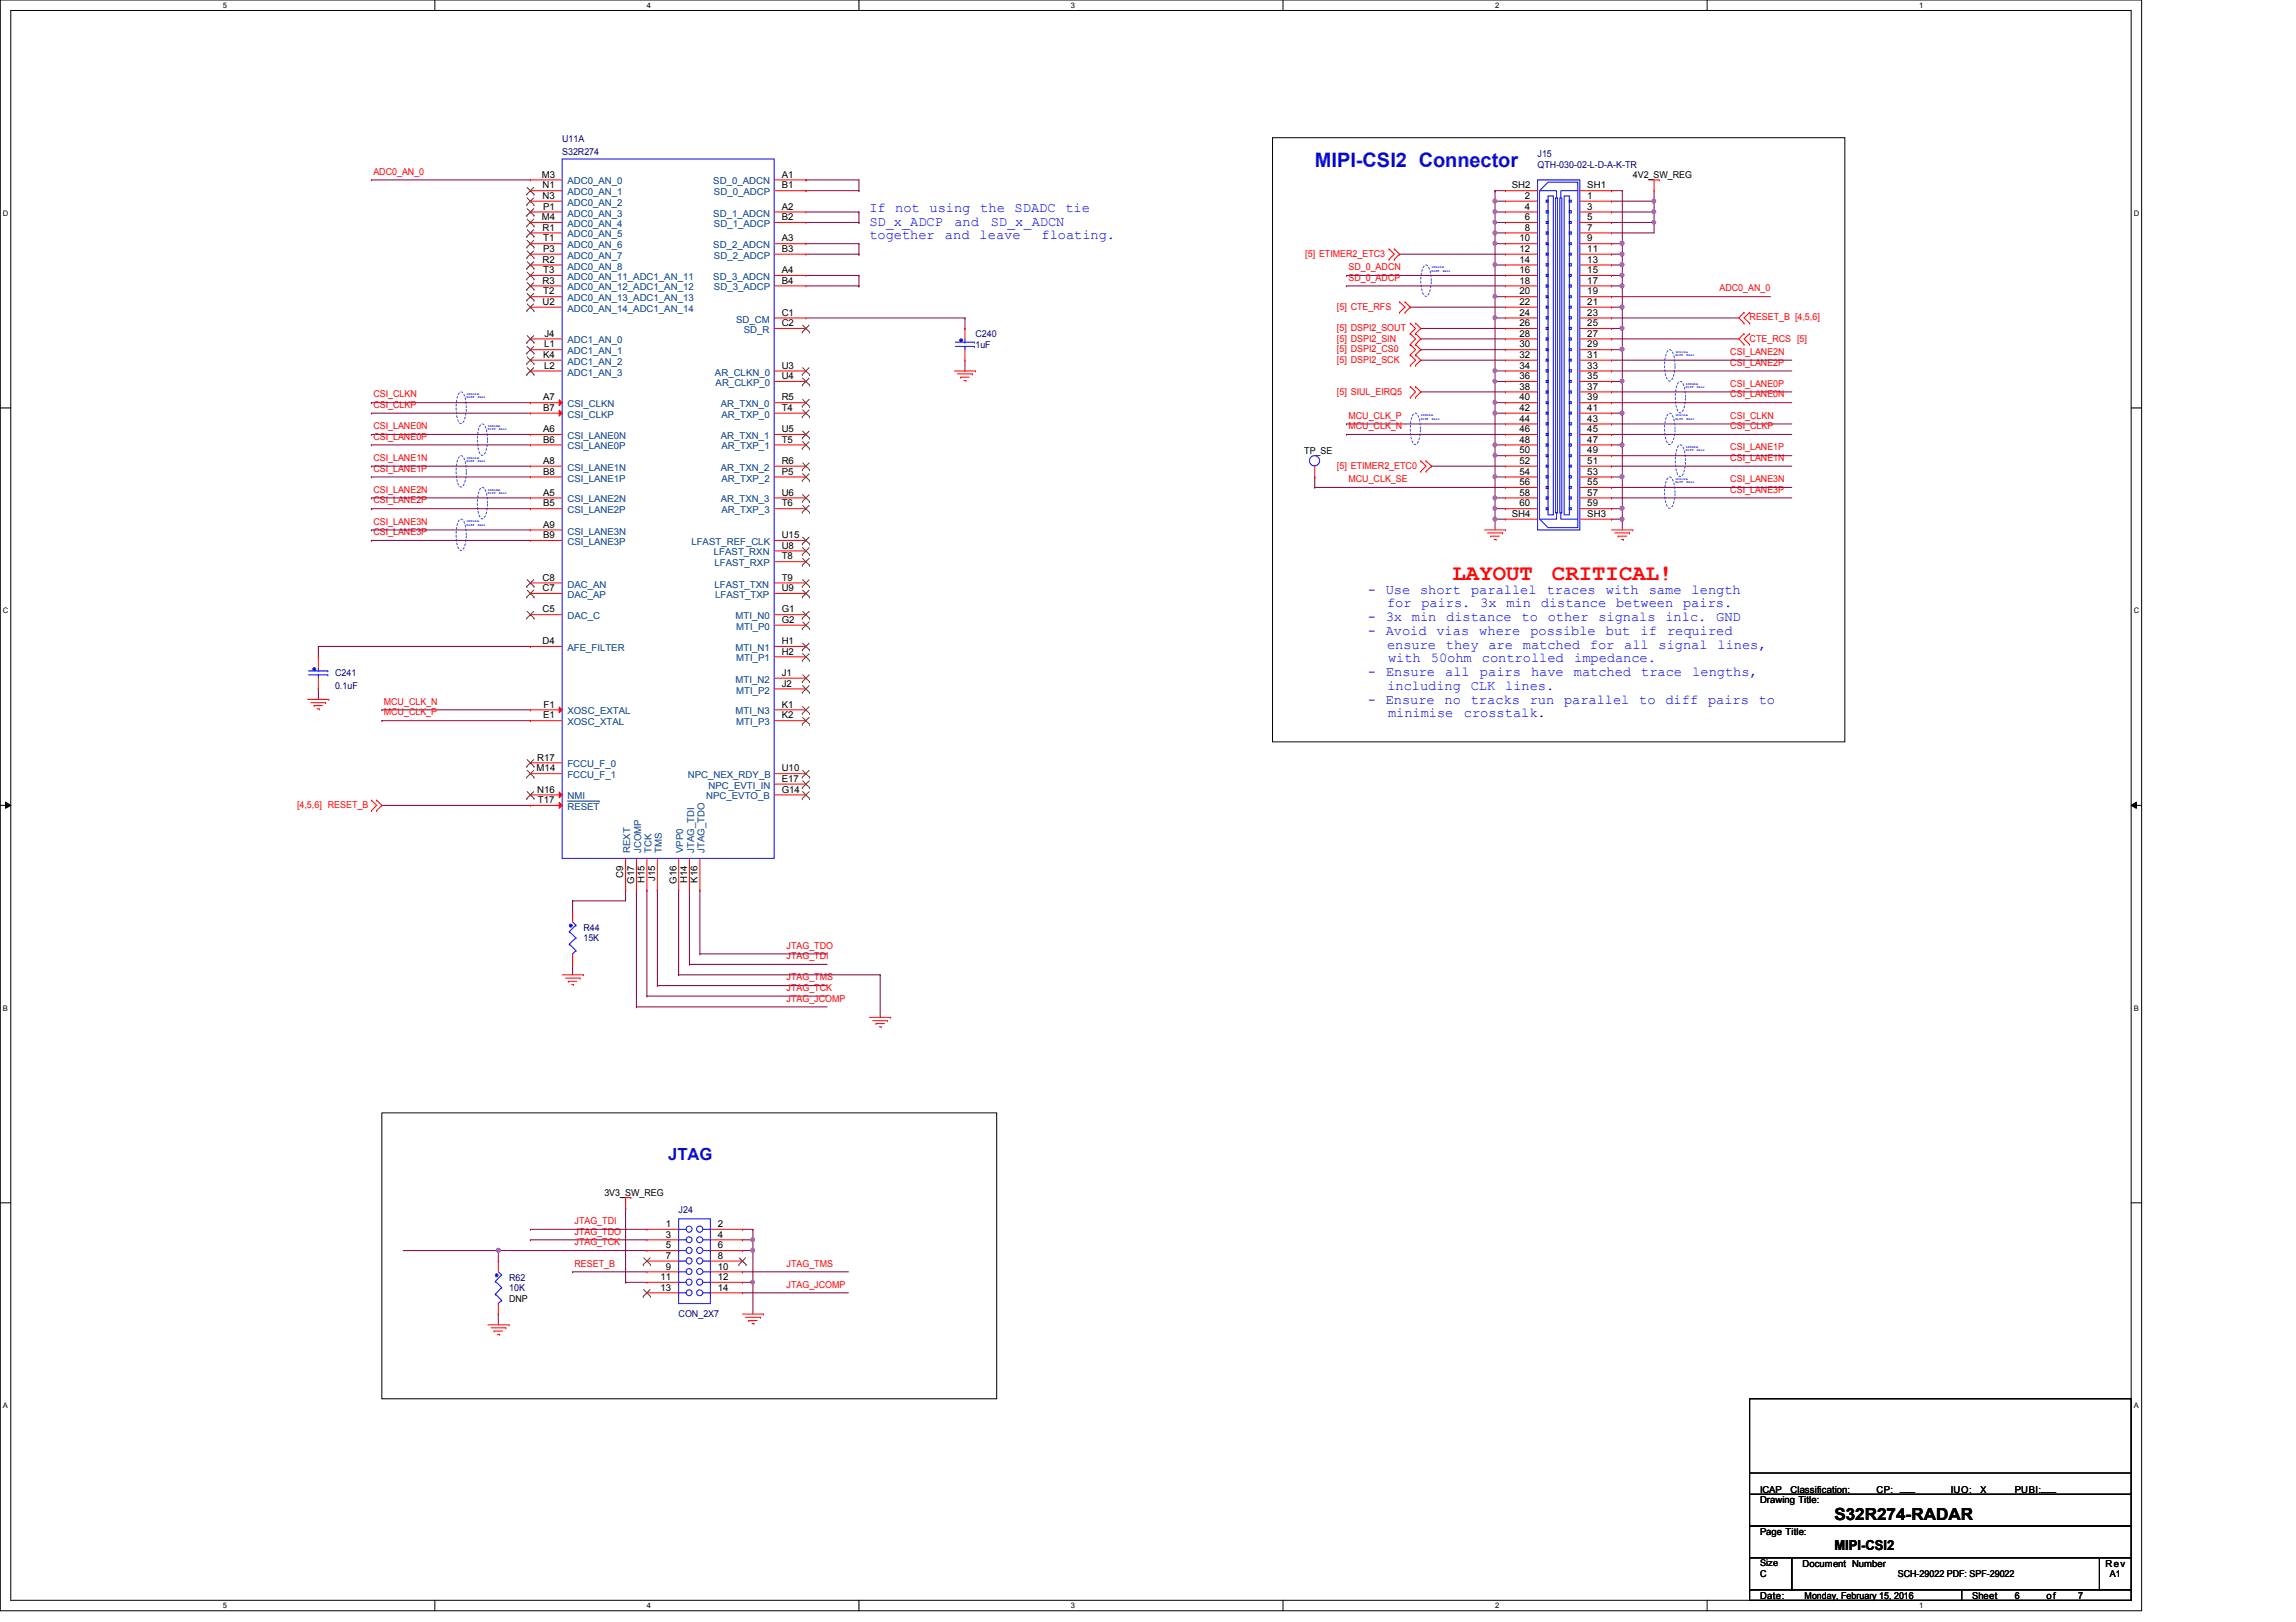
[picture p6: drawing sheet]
<svg xmlns="http://www.w3.org/2000/svg" width="297mm" height="210mm" viewBox="0 0 297 210" stroke-linecap="round" stroke-linejoin="round" font-family="sans-serif">
<defs><g id="words">
<g font-size="2.9" fill="#f00">
<text x="187.9" y="75.1">LAYOUT</text>
<text x="200.8" y="75.1">CRITICAL!</text>
</g>
<text font-size="2.6" fill="#00f" x="170.1" y="21.6">MIPI-CSI2 Connector</text>
<text font-size="2.2" fill="#00f" x="86.4" y="150.2">JTAG</text>
<text font-size="2.2" x="237.3" y="196.8">S32R274-RADAR</text>
<g font-size="1.8" fill="#00f">
<text x="112.5" y="27.4">If not</text>
<text x="112.5" y="29.2">SD_x_ADCP</text>
<text x="120.3" y="27.4">using</text>
<text x="123.5" y="29.2">and</text>
<text x="126.8" y="27.4">the</text>
<text x="128.2" y="29.2">SD_x_ADCN</text>
<text x="131.3" y="27.4">SDADC</text>
<text x="137.8" y="27.4">tie</text>
<text x="112.5" y="31">together</text>
<text x="122.3" y="31">and</text>
<text x="126.7" y="31">leave</text>
<text x="134.7" y="31">floating.</text>
<text x="177" y="76.8">-</text>
<text x="179.3" y="76.8">Use</text>
<text x="183.7" y="76.8">short</text>
<text x="190.3" y="76.8">parallel</text>
<text x="200.1" y="76.8">traces</text>
<text x="207.8" y="76.8">with</text>
<text x="213.3" y="76.8">same</text>
<text x="218.9" y="76.8">length</text>
<text x="177" y="80.4">-</text>
<text x="177" y="82.2">-</text>
<text x="179.3" y="80.4">3x</text>
<text x="179.3" y="82.2">Avoid</text>
<text x="179.4" y="78.6">for</text>
<text x="179.4" y="83.9">ensure</text>
<text x="182.7" y="80.4">min</text>
<text x="183.9" y="78.6">pairs.</text>
<text x="185.8" y="82.2">vias</text>
<text x="187.1" y="83.9">they</text>
<text x="187.1" y="80.4">distance</text>
<text x="191.4" y="82.2">where</text>
<text x="191.5" y="78.6">3x</text>
<text x="192.6" y="83.9">are</text>
<text x="194.9" y="78.6">min</text>
<text x="196.8" y="80.4">to</text>
<text x="197" y="83.9">matched</text>
<text x="198" y="82.2">possible</text>
<text x="199.3" y="78.6">distance</text>
<text x="200.2" y="80.4">other</text>
<text x="205.7" y="83.9">for</text>
<text x="206.8" y="80.4">signals</text>
<text x="207.8" y="82.2">but</text>
<text x="209.1" y="78.6">between</text>
<text x="210.1" y="83.9">all</text>
<text x="212.3" y="82.2">if</text>
<text x="214.6" y="83.9">signal</text>
<text x="215.5" y="80.4">inlc.</text>
<text x="215.7" y="82.2">required</text>
<text x="217.8" y="78.6">pairs.</text>
<text x="222" y="80.4">GND</text>
<text x="222.2" y="83.9">lines,</text>
<text x="177" y="87.5">-</text>
<text x="179.3" y="87.5">Ensure</text>
<text x="179.5" y="89.3">including</text>
<text x="179.6" y="85.7">with</text>
<text x="185.1" y="85.7">50ohm</text>
<text x="187" y="87.5">all</text>
<text x="190.3" y="89.3">CLK</text>
<text x="191.5" y="87.5">pairs</text>
<text x="191.7" y="85.7">controlled</text>
<text x="194.7" y="89.3">lines.</text>
<text x="198.1" y="87.5">have</text>
<text x="203.6" y="87.5">matched</text>
<text x="203.7" y="85.7">impedance.</text>
<text x="212.3" y="87.5">trace</text>
<text x="218.9" y="87.5">lengths,</text>
<text x="177" y="91.1">-</text>
<text x="179.3" y="91.1">Ensure</text>
<text x="179.6" y="92.8">minimise</text>
<text x="186.9" y="91.1">no</text>
<text x="189.4" y="92.8">crosstalk.</text>
<text x="190.3" y="91.1">tracks</text>
<text x="197.9" y="91.1">run</text>
<text x="202.3" y="91.1">parallel</text>
<text x="212.1" y="91.1">to</text>
<text x="215.5" y="91.1">diff</text>
<text x="221" y="91.1">pairs</text>
<text x="227.5" y="91.1">to</text>
</g>
<text font-size="1.8" x="237.3" y="200.5">MIPI-CSI2</text>
<g font-size="1.2" fill="#f00">
<text x="48.3" y="22.6">ADC0_AN_0</text>
<text x="168.9" y="33.2">[5] ETIMER2_ETC3</text>
<text x="174.5" y="35">SD_0_ADCN</text>
<text x="173" y="40.1">[5] CTE_RFS</text>
<text x="174.5" y="36.3">SD_0_ADCP</text>
<text x="222.5" y="37.7">ADC0_AN_0</text>
<text x="226.4" y="41.4">RESET_B [4,5,6]</text>
<text x="173" y="46.9">[5] DSPI2_SCK</text>
<text x="173" y="45.6">[5] DSPI2_CS0</text>
<text x="173" y="42.8">[5] DSPI2_SOUT</text>
<text x="173" y="44.2">[5] DSPI2_SIN</text>
<text x="223.9" y="47.3">CSI_LANE2P</text>
<text x="223.9" y="45.9">CSI_LANE2N</text>
<text x="226.4" y="44.2">CTE_RCS [5]</text>
<text x="48.3" y="51.4">CSI_CLKN</text>
<text x="48.3" y="52.8">CSI_CLKP</text>
<text x="173" y="51.1">[5] SIUL_EIRQ5</text>
<text x="223.9" y="50">CSI_LANE0P</text>
<text x="223.9" y="51.4">CSI_LANE0N</text>
<text x="48.3" y="55.5">CSI_LANE0N</text>
<text x="48.3" y="56.9">CSI_LANE0P</text>
<text x="48.3" y="59.6">CSI_LANE1N</text>
<text x="174.5" y="54.2">MCU_CLK_P</text>
<text x="174.5" y="55.5">MCU_CLK_N</text>
<text x="223.9" y="54.2">CSI_CLKN</text>
<text x="223.9" y="55.5">CSI_CLKP</text>
<text x="223.9" y="59.6">CSI_LANE1N</text>
<text x="223.9" y="58.3">CSI_LANE1P</text>
<text x="48.3" y="61">CSI_LANE1P</text>
<text x="48.3" y="65.2">CSI_LANE2P</text>
<text x="48.3" y="63.8">CSI_LANE2N</text>
<text x="173" y="60.7">[5] ETIMER2_ETC0</text>
<text x="174.5" y="62.4">MCU_CLK_SE</text>
<text x="223.9" y="63.8">CSI_LANE3P</text>
<text x="223.9" y="62.4">CSI_LANE3N</text>
<text x="48.3" y="69.3">CSI_LANE3P</text>
<text x="48.3" y="67.9">CSI_LANE3N</text>
<text x="49.7" y="91.2">MCU_CLK_N</text>
<text x="49.7" y="92.6">MCU_CLK_P</text>
<text x="38.4" y="104.6">[4,5,6] RESET_B</text>
<text x="101.8" y="124.1">JTAG_TDI</text>
<text x="101.8" y="122.8">JTAG_TDO</text>
<text x="101.8" y="126.9">JTAG_TMS</text>
<text x="101.8" y="128.2">JTAG_TCK</text>
<text x="101.8" y="129.6">JTAG_JCOMP</text>
<text x="74.3" y="159.8">JTAG_TDO</text>
<text x="74.3" y="158.4">JTAG_TDI</text>
<text x="74.3" y="161.2">JTAG_TCK</text>
<text x="74.3" y="163.9">RESET_B</text>
<text x="101.8" y="163.9">JTAG_TMS</text>
<text x="101.8" y="166.6">JTAG_JCOMP</text>
</g>
<g font-size="1.2">
<text x="70.1" y="23">M3</text>
<text x="101.1" y="23">A1</text>
<text x="211.2" y="23.1">4V2_SW_REG</text>
<text x="70.1" y="28.5">M4</text>
<text x="70.2" y="24.4">N1</text>
<text x="70.2" y="25.7">N3</text>
<text x="70.2" y="29.8">R1</text>
<text x="70.3" y="27.1">P1</text>
<text x="101.1" y="24.4">B1</text>
<text x="101.1" y="27.1">A2</text>
<text x="101.1" y="28.5">B2</text>
<text x="195.6" y="24.4">SH2</text>
<text x="197.3" y="25.7">2</text>
<text x="197.3" y="27.1">4</text>
<text x="197.3" y="28.5">6</text>
<text x="197.3" y="29.8">8</text>
<text x="205.4" y="25.7">1</text>
<text x="205.4" y="27.1">3</text>
<text x="205.4" y="28.5">5</text>
<text x="205.4" y="29.8">7</text>
<text x="205.4" y="24.4">SH1</text>
<text x="70.2" y="34">R2</text>
<text x="70.3" y="31.2">T1</text>
<text x="70.3" y="32.6">P3</text>
<text x="70.3" y="35.3">T3</text>
<text x="101.1" y="31.2">A3</text>
<text x="101.1" y="32.6">B3</text>
<text x="101.1" y="35.3">A4</text>
<text x="196.6" y="31.2">10</text>
<text x="196.6" y="32.6">12</text>
<text x="196.6" y="34">14</text>
<text x="196.6" y="35.3">16</text>
<text x="205.4" y="31.2">9</text>
<text x="205.4" y="32.6">11</text>
<text x="205.4" y="34">13</text>
<text x="205.4" y="35.3">15</text>
<text x="70.2" y="36.7">R3</text>
<text x="70.2" y="39.5">U2</text>
<text x="70.3" y="38.1">T2</text>
<text x="101.1" y="36.7">B4</text>
<text x="101.1" y="40.9">C1</text>
<text x="196.6" y="36.7">18</text>
<text x="196.6" y="38.1">20</text>
<text x="196.6" y="39.5">22</text>
<text x="196.6" y="40.9">24</text>
<text x="205.4" y="36.7">17</text>
<text x="205.4" y="38.1">19</text>
<text x="205.4" y="39.5">21</text>
<text x="205.4" y="40.9">23</text>
<text x="70.3" y="46.3">K4</text>
<text x="70.4" y="45">L1</text>
<text x="70.4" y="47.7">L2</text>
<text x="70.4" y="43.6">J4</text>
<text x="101.1" y="42.2">C2</text>
<text x="101.1" y="47.7">U3</text>
<text x="196.6" y="42.2">26</text>
<text x="196.6" y="43.6">28</text>
<text x="196.6" y="45">30</text>
<text x="196.6" y="46.3">32</text>
<text x="196.6" y="47.7">34</text>
<text x="205.4" y="42.2">25</text>
<text x="205.4" y="43.6">27</text>
<text x="205.4" y="45">29</text>
<text x="205.4" y="46.3">31</text>
<text x="205.4" y="47.7">33</text>
<text x="70.3" y="51.8">A7</text>
<text x="70.3" y="53.2">B7</text>
<text x="101.1" y="51.8">R5</text>
<text x="101.1" y="53.2">T4</text>
<text x="101.1" y="49.1">U4</text>
<text x="196.6" y="49.1">36</text>
<text x="196.6" y="50.4">38</text>
<text x="196.6" y="51.8">40</text>
<text x="196.6" y="53.2">42</text>
<text x="205.4" y="49.1">35</text>
<text x="205.4" y="50.4">37</text>
<text x="205.4" y="51.8">39</text>
<text x="205.4" y="53.2">41</text>
<text x="70.3" y="55.9">A6</text>
<text x="70.3" y="57.3">B6</text>
<text x="101.1" y="55.9">U5</text>
<text x="101.1" y="57.3">T5</text>
<text x="168.7" y="58.7">TP_SE</text>
<text x="196.6" y="54.6">44</text>
<text x="196.6" y="55.9">46</text>
<text x="196.6" y="57.3">48</text>
<text x="196.6" y="58.7">50</text>
<text x="205.4" y="54.6">43</text>
<text x="205.4" y="55.9">45</text>
<text x="205.4" y="57.3">47</text>
<text x="205.4" y="58.7">49</text>
<text x="70.3" y="60">A8</text>
<text x="70.3" y="61.4">B8</text>
<text x="70.3" y="64.1">A5</text>
<text x="70.3" y="65.5">B5</text>
<text x="101.1" y="60">R6</text>
<text x="101.1" y="61.4">P5</text>
<text x="101.1" y="64.1">U6</text>
<text x="101.1" y="65.5">T6</text>
<text x="196.6" y="60">52</text>
<text x="196.6" y="61.4">54</text>
<text x="196.6" y="62.8">56</text>
<text x="196.6" y="64.1">58</text>
<text x="196.6" y="65.5">60</text>
<text x="205.4" y="60">51</text>
<text x="205.4" y="61.4">53</text>
<text x="205.4" y="62.8">55</text>
<text x="205.4" y="64.1">57</text>
<text x="205.4" y="65.5">59</text>
<text x="70.3" y="68.3">A9</text>
<text x="70.3" y="69.6">B9</text>
<text x="101.1" y="71">U8</text>
<text x="101.1" y="69.6">U15</text>
<text x="195.6" y="66.9">SH4</text>
<text x="205.4" y="66.9">SH3</text>
<text x="70.2" y="75.1">C8</text>
<text x="70.2" y="76.5">C7</text>
<text x="101.1" y="72.4">T8</text>
<text x="101.1" y="75.1">T9</text>
<text x="101.1" y="76.5">U9</text>
<text x="70.2" y="79.2">C5</text>
<text x="70.2" y="83.4">D4</text>
<text x="101.1" y="79.2">G1</text>
<text x="101.1" y="80.6">G2</text>
<text x="101.1" y="83.4">H1</text>
<text x="101.1" y="84.7">H2</text>
<text x="101.1" y="88.9">J2</text>
<text x="101.1" y="87.5">J1</text>
<text x="70.3" y="93">E1</text>
<text x="70.3" y="91.6">F1</text>
<text x="101.1" y="93">K2</text>
<text x="101.1" y="91.6">K1</text>
<text x="69.4" y="99.8">M14</text>
<text x="69.5" y="98.4">R17</text>
<text x="101.1" y="99.8">U10</text>
<text x="101.1" y="101.2">E17</text>
<text x="69.5" y="102.6">N16</text>
<text x="69.6" y="103.9">T17</text>
<text x="101.1" y="102.6">G14</text>
<text x="80.6" y="113.6" transform="rotate(-90 80.6 113.6)">C9</text>
<text x="82" y="114.4" transform="rotate(-90 82 114.4)">G17</text>
<text x="83.4" y="114.3" transform="rotate(-90 83.4 114.3)">H15</text>
<text x="84.7" y="114" transform="rotate(-90 84.7 114)">J15</text>
<text x="87.5" y="114.4" transform="rotate(-90 87.5 114.4)">G16</text>
<text x="88.9" y="114.3" transform="rotate(-90 88.9 114.3)">H14</text>
<text x="90.3" y="114.3" transform="rotate(-90 90.3 114.3)">K16</text>
<text x="78.2" y="154.7">3V3_SW_REG</text>
<text x="86.1" y="158.8">1</text>
<text x="86.1" y="160.1">3</text>
<text x="86.1" y="161.5">5</text>
<text x="92.9" y="158.8">2</text>
<text x="92.9" y="160.1">4</text>
<text x="92.9" y="161.5">6</text>
<text x="85.5" y="165.7">11</text>
<text x="85.5" y="167">13</text>
<text x="86.1" y="162.9">7</text>
<text x="86.1" y="164.3">9</text>
<text x="92.9" y="162.9">8</text>
<text x="92.9" y="164.3">10</text>
<text x="92.9" y="165.7">12</text>
<text x="92.9" y="167">14</text>
<text x="65.9" y="168.4">DNP</text>
<text x="227.7" y="194.5">Drawing Title:</text>
<text x="227.7" y="193.2">ICAP</text>
<text x="231.6" y="193.2">Classification:</text>
<text x="242.8" y="193.2">CP:</text>
<text x="245.8" y="193">___</text>
<text x="252.4" y="193.2">IUO:</text>
<text x="256.2" y="193.2">X</text>
<text x="260.6" y="193.2">PUBI:___</text>
<text x="227.7" y="202.7">Size</text>
<text x="227.7" y="198.6">Page Title:</text>
<text x="233.2" y="202.7">Document Number</text>
<text x="272.4" y="202.7">Rev</text>
<text x="227.7" y="204.1">C</text>
<text x="227.7" y="206.9">Date:</text>
<text x="233.5" y="206.9">Monday, February 15, 2016</text>
<text x="245.5" y="204.1">SCH-29022 PDF: SPF-29022</text>
<text x="255.1" y="206.9">Sheet</text>
<text x="260.6" y="206.9">6</text>
<text x="264.7" y="206.9">of</text>
<text x="268.9" y="206.9">7</text>
<text x="273" y="204.1">A1</text>
</g>
<g font-size="1.2" fill="#000080">
<text x="72.7" y="18.4">U11A</text>
<text x="72.7" y="20.1">S32R274</text>
<text x="198.9" y="20.3">J15</text>
<text x="198.9" y="21.7">QTH-030-02-L-D-A-K-TR</text>
<text x="126.2" y="43.6">C240</text>
<text x="126.2" y="45">1uF</text>
<text x="43.3" y="87.5">C241</text>
<text x="43.3" y="89.2">0.1uF</text>
<text x="75.5" y="120.4">R44</text>
<text x="75.5" y="121.8">15K</text>
<text x="87.8" y="156.9">J24</text>
<text x="65.9" y="165.7">R62</text>
<text x="65.9" y="167.1">10K</text>
<text x="87.8" y="170.4">CON_2X7</text>
</g>
<g font-size="1.2" fill="#004080">
<text x="73.4" y="23.9">ADC0_AN_0</text>
<text x="92.3" y="23.9">SD_0_ADCN</text>
<text x="73.4" y="25.3">ADC0_AN_1</text>
<text x="73.4" y="26.6">ADC0_AN_2</text>
<text x="73.4" y="28">ADC0_AN_3</text>
<text x="73.4" y="29.4">ADC0_AN_4</text>
<text x="92.3" y="28">SD_1_ADCN</text>
<text x="92.4" y="25.3">SD_0_ADCP</text>
<text x="92.4" y="29.4">SD_1_ADCP</text>
<text x="73.4" y="30.7">ADC0_AN_5</text>
<text x="73.4" y="32.1">ADC0_AN_6</text>
<text x="73.4" y="33.5">ADC0_AN_7</text>
<text x="73.4" y="34.9">ADC0_AN_8</text>
<text x="92.3" y="32.1">SD_2_ADCN</text>
<text x="92.4" y="33.5">SD_2_ADCP</text>
<text x="73.4" y="36.2">ADC0_AN_11_ADC1_AN_11</text>
<text x="73.4" y="37.6">ADC0_AN_12_ADC1_AN_12</text>
<text x="73.4" y="39">ADC0_AN_13_ADC1_AN_13</text>
<text x="73.4" y="40.3">ADC0_AN_14_ADC1_AN_14</text>
<text x="92.3" y="36.2">SD_3_ADCN</text>
<text x="92.4" y="37.6">SD_3_ADCP</text>
<text x="95.2" y="41.7">SD_CM</text>
<text x="73.4" y="44.4">ADC1_AN_0</text>
<text x="73.4" y="45.8">ADC1_AN_1</text>
<text x="73.4" y="47.2">ADC1_AN_2</text>
<text x="96.2" y="43.1">SD_R</text>
<text x="73.4" y="48.6">ADC1_AN_3</text>
<text x="73.4" y="52.7">CSI_CLKN</text>
<text x="92.5" y="48.6">AR_CLKN_0</text>
<text x="92.6" y="50">AR_CLKP_0</text>
<text x="93.3" y="52.7">AR_TXN_0</text>
<text x="73.4" y="54.1">CSI_CLKP</text>
<text x="73.4" y="56.8">CSI_LANE0N</text>
<text x="73.4" y="58.2">CSI_LANE0P</text>
<text x="93.3" y="56.8">AR_TXN_1</text>
<text x="93.3" y="54.1">AR_TXP_0</text>
<text x="93.3" y="58.2">AR_TXP_1</text>
<text x="73.4" y="60.9">CSI_LANE1N</text>
<text x="73.4" y="62.3">CSI_LANE1P</text>
<text x="73.4" y="65">CSI_LANE2N</text>
<text x="93.3" y="60.9">AR_TXN_2</text>
<text x="93.3" y="65">AR_TXN_3</text>
<text x="93.3" y="62.3">AR_TXP_2</text>
<text x="73.4" y="66.4">CSI_LANE2P</text>
<text x="73.4" y="69.2">CSI_LANE3N</text>
<text x="73.4" y="70.5">CSI_LANE3P</text>
<text x="89.4" y="70.5">LFAST_REF_CLK</text>
<text x="92.4" y="71.9">LFAST_RXN</text>
<text x="93.3" y="66.4">AR_TXP_3</text>
<text x="73.4" y="76">DAC_AN</text>
<text x="73.4" y="77.4">DAC_AP</text>
<text x="92.5" y="73.3">LFAST_RXP</text>
<text x="92.5" y="76">LFAST_TXN</text>
<text x="92.5" y="77.4">LFAST_TXP</text>
<text x="73.4" y="80.1">DAC_C</text>
<text x="95.2" y="80.1">MTI_N0</text>
<text x="95.2" y="81.5">MTI_P0</text>
<text x="73.4" y="84.2">AFE_FILTER</text>
<text x="95.2" y="84.2">MTI_N1</text>
<text x="95.2" y="88.3">MTI_N2</text>
<text x="95.2" y="85.6">MTI_P1</text>
<text x="95.2" y="89.7">MTI_P2</text>
<text x="73.4" y="92.5">XOSC_EXTAL</text>
<text x="73.4" y="93.9">XOSC_XTAL</text>
<text x="95.2" y="92.5">MTI_N3</text>
<text x="95.2" y="93.9">MTI_P3</text>
<text x="73.4" y="99.3">FCCU_F_0</text>
<text x="73.4" y="100.7">FCCU_F_1</text>
<text x="89" y="100.7">NPC_NEX_RDY_B</text>
<text x="73.4" y="103.5">NMI</text>
<text x="73.4" y="104.8">RESET</text>
<text x="91.4" y="103.5">NPC_EVTO_B</text>
<text x="91.6" y="102.1">NPC_EVTI_IN</text>
<text x="81.5" y="110.4" transform="rotate(-90 81.5 110.4)">REXT</text>
<text x="82.9" y="110.4" transform="rotate(-90 82.9 110.4)">JCOMP</text>
<text x="84.3" y="110.4" transform="rotate(-90 84.3 110.4)">TCK</text>
<text x="85.6" y="110.4" transform="rotate(-90 85.6 110.4)">TMS</text>
<text x="88.4" y="110.4" transform="rotate(-90 88.4 110.4)">VPP0</text>
<text x="89.8" y="110.4" transform="rotate(-90 89.8 110.4)">JTAG_TDI</text>
<text x="91.1" y="110.4" transform="rotate(-90 91.1 110.4)">JTAG_TDO</text>
</g>
<g font-size="1">
<text x="28.8" y="1">5</text>
<text x="83.7" y="1">4</text>
<text x="138.6" y="1">3</text>
<text x="193.4" y="1">2</text>
<text x="248.3" y="1">1</text>
<text x=".4" y="27.9">D</text>
<text x="276.1" y="27.9">D</text>
<text x=".4" y="79.4">C</text>
<text x="276.1" y="79.4">C</text>
<text x=".4" y="130.8">B</text>
<text x="276.1" y="130.8">B</text>
<text x=".4" y="182.2">A</text>
<text x="276.1" y="182.2">A</text>
<text x="28.8" y="208.1">5</text>
<text x="83.7" y="208.1">4</text>
<text x="138.6" y="208.1">3</text>
<text x="193.4" y="208.1">2</text>
<text x="248.3" y="208.1">1</text>
</g>
<g font-size=".4" fill="#00f">
<text x="185.2" y="34.7">100ohm</text>
<text x="185.2" y="35.1">Diff</text>
<text x="186.6" y="35.1">Pair</text>
<text x="216.7" y="45.7">100ohm</text>
<text x="216.7" y="46.1">Diff</text>
<text x="218.2" y="46.1">Pair</text>
<text x="60.4" y="51.1">100ohm</text>
<text x="60.4" y="51.6">Diff</text>
<text x="61.8" y="51.6">Pair</text>
<text x="183.8" y="53.9">100ohm</text>
<text x="216.7" y="53.9">100ohm</text>
<text x="218.1" y="49.8">100ohm</text>
<text x="218.1" y="50.2">Diff</text>
<text x="219.5" y="50.2">Pair</text>
<text x="60.4" y="59.4">100ohm</text>
<text x="60.4" y="59.8">Diff</text>
<text x="61.8" y="59.8">Pair</text>
<text x="63.1" y="55.3">100ohm</text>
<text x="63.1" y="55.7">Diff</text>
<text x="64.6" y="55.7">Pair</text>
<text x="183.8" y="54.3">Diff</text>
<text x="185.2" y="54.3">Pair</text>
<text x="216.7" y="54.3">Diff</text>
<text x="218.1" y="58">100ohm</text>
<text x="218.1" y="58.4">Diff</text>
<text x="218.2" y="54.3">Pair</text>
<text x="219.5" y="58.4">Pair</text>
<text x="63.1" y="63.5">100ohm</text>
<text x="63.1" y="63.9">Diff</text>
<text x="64.6" y="63.9">Pair</text>
<text x="216.7" y="62.1">100ohm</text>
<text x="216.7" y="62.6">Diff</text>
<text x="218.2" y="62.6">Pair</text>
<text x="60.4" y="67.6">100ohm</text>
<text x="60.4" y="68">Diff</text>
<text x="61.8" y="68">Pair</text>
</g>
</g></defs>
<path d="M0 0h277.1v208.4h-277.1zM1.4 1.4h274.3v205.7h-274.3z" fill="none" stroke="#000" stroke-width=".13"/>
<g fill="#fff">
<path d="M28.8 .1h.6v1.1h-.6z"/>
<path d="M28.8 207.2h.6v1.1h-.6z"/>
</g>
<path d="M56.3 0v1.4M56.3 207.1v1.3" fill="none" stroke="#000" stroke-width=".13"/>
<g fill="#fff">
<path d="M83.7 .1h.5v1.1h-.5z"/>
<path d="M83.7 207.2h.5v1.1h-.5z"/>
</g>
<path d="M111.1 0v1.4M111.1 207.1v1.3" fill="none" stroke="#000" stroke-width=".13"/>
<g fill="#fff">
<path d="M138.6 .1h.5v1.1h-.5z"/>
<path d="M138.6 207.2h.5v1.1h-.5z"/>
</g>
<path d="M166 0v1.4M166 207.1v1.3" fill="none" stroke="#000" stroke-width=".13"/>
<g fill="#fff">
<path d="M193.4 .1h.6v1.1h-.6z"/>
<path d="M193.4 207.2h.6v1.1h-.6z"/>
</g>
<path d="M220.8 0v1.4M220.8 207.1v1.3" fill="none" stroke="#000" stroke-width=".13"/>
<g fill="#fff">
<path d="M248.3 .1h.5v1.1h-.5z"/>
<path d="M248.3 207.2h.5v1.1h-.5z"/>
<path d="M.4 27.1h.7v1.1h-.7z"/>
<path d="M276.1 27.1h.7v1.1h-.7z"/>
<path d="M.4 78.5h.7v1.1h-.7z"/>
<path d="M276.1 78.5h.7v1.1h-.7z"/>
</g>
<path d="M0 52.8h1.4M275.7 52.8h1.4" fill="none" stroke="#000" stroke-width=".13"/>
<g fill="#fff">
<path d="M.4 129.9h.6v1.1h-.6z"/>
<path d="M276.1 129.9h.6v1.1h-.6z"/>
</g>
<path d="M0 104.2h1.4M.7 103.8l.7 .4-.7 .4zM275.7 104.2l.7-.4v.8zM275.7 104.2h1.4" fill="none" stroke="#000" stroke-width=".13"/>
<path d="M.7 103.8l.7 .4-.7 .4zM275.7 104.2l.7-.4v.8z" fill="#000"/>
<g fill="#fff">
<path d="M.4 181.4h.6v1.1h-.6z"/>
<path d="M276.1 181.4h.6v1.1h-.6z"/>
</g>
<path d="M164.6 17.8h74.1v78.2h-74.1zM0 155.7h1.4M49.4 144h79.5v37h-79.5zM275.7 155.7h1.4" fill="none" stroke="#000" stroke-width=".13"/>
<path d="M184.3 34.4l.2-.1a1.5 1.5 0 0 1 .6 1.4 4.1 4.1 0 0 1-.4 2.5l-.2 .2a1.46 1.46 0 0 1-.7-1.4 4.1 4.1 0 0 1 .5-2.6zM59.4 50.8l.2-.1a1.41 1.41 0 0 1 .7 1.4 4.3 4.3 0 0 1-.4 2.6l-.3 .1a1.46 1.46 0 0 1-.6-1.4 4.5 4.5 0 0 1 .4-2.6zM59.4 59.1l.2-.1a1.41 1.41 0 0 1 .7 1.4 4.2 4.2 0 0 1-.4 2.5l-.3 .1a1.44 1.44 0 0 1-.6-1.4 4.4 4.4 0 0 1 .4-2.5zM62.2 55l.2-.1a1.41 1.41 0 0 1 .6 1.3 4.2 4.2 0 0 1-.4 2.6l-.2 .1a1.44 1.44 0 0 1-.6-1.4 4.4 4.4 0 0 1 .4-2.5zM182.9 53.6l.2-.1a1.41 1.41 0 0 1 .6 1.3 4.2 4.2 0 0 1-.4 2.6l-.2 .1a1.44 1.44 0 0 1-.6-1.4 4.4 4.4 0 0 1 .4-2.5zM215.8 53.6l.2-.1a1.5 1.5 0 0 1 .7 1.3 4.1 4.1 0 0 1-.5 2.6l-.2 .1a1.46 1.46 0 0 1-.6-1.4 4.1 4.1 0 0 1 .4-2.5zM215.8 45.4l.2-.1a1.5 1.5 0 0 1 .7 1.3 4.1 4.1 0 0 1-.5 2.6l-.2 .1a1.46 1.46 0 0 1-.6-1.4 4.1 4.1 0 0 1 .4-2.5zM217.2 57.7l.2-.1a1.41 1.41 0 0 1 .6 1.4 4.3 4.3 0 0 1-.4 2.6l-.2 .1a1.46 1.46 0 0 1-.6-1.4 4.5 4.5 0 0 1 .4-2.6zM217.2 49.5l.2-.1a1.41 1.41 0 0 1 .6 1.3 4.2 4.2 0 0 1-.4 2.6l-.2 .1a1.44 1.44 0 0 1-.6-1.4 4.4 4.4 0 0 1 .4-2.5zM59.4 67.3l.2-.1a1.41 1.41 0 0 1 .7 1.4 4.2 4.2 0 0 1-.4 2.5l-.3 .1a1.44 1.44 0 0 1-.6-1.4 4.4 4.4 0 0 1 .4-2.5zM62.2 63.2l.2-.1a1.41 1.41 0 0 1 .6 1.4 4.2 4.2 0 0 1-.4 2.5l-.2 .1a1.44 1.44 0 0 1-.6-1.4 4.4 4.4 0 0 1 .4-2.5zM215.8 61.8l.2-.1a1.5 1.5 0 0 1 .7 1.4 4.1 4.1 0 0 1-.5 2.6l-.2 .1a1.46 1.46 0 0 1-.6-1.4 4.1 4.1 0 0 1 .4-2.6z" fill="none" stroke="#0080ff" stroke-width=".13" stroke-dasharray=".3 .3"/>
<g fill="none" stroke="#800040" stroke-width=".13">
<path d="M68.6 159.1h.1M68.6 159.1h15.1M80.9 156.3h.1M80.9 156.3v9.6M68.6 160.4h.1M68.6 160.4h15.1M74.1 164.6h.1M74.1 164.6h9.6M80.9 165.9h.1M80.9 165.9h2.8M96.1 164.6h.1M96.1 164.6h13.7"/>
<path d="M97.4 165.9h.1M97.4 165.9v4.2"/>
</g>
<path d="M97.2 165.8h.3l.1 .1-.1 .2-.1 .1-.2-.1z" fill-rule="evenodd" fill="#f0f"/>
<path d="M97.2 165.8h.3l.1 .1-.1 .2-.1 .1-.2-.1z" fill="none" stroke="#f0f" stroke-width=".13"/>
<path d="M96.1 165.9h.1M96.1 161.8h.1M96.1 161.8h1.3M97.4 161.8h.1M97.4 160.4h.1M97.4 160.4v5.5h-1.3" fill="none" stroke="#800040" stroke-width=".13"/>
<path d="M97.2 161.6l.2-.1 .2 .2-.1 .3-.1 .1-.2-.1z" fill-rule="evenodd" fill="#f0f"/>
<path d="M97.2 161.6l.2-.1 .2 .2-.1 .3-.1 .1-.2-.1z" fill="none" stroke="#f0f" stroke-width=".13"/>
<path d="M96.1 159.1h.1M96.1 159.1h1.3M96.1 160.4h.1M96.1 160.4h1.3" fill="none" stroke="#800040" stroke-width=".13"/>
<path d="M97.2 160.3l.2-.1 .2 .1-.1 .3-.1 .1-.2-.1z" fill-rule="evenodd" fill="#f0f"/>
<path d="M97.2 160.3l.2-.1 .2 .1-.1 .3-.1 .1-.2-.1z" fill="none" stroke="#f0f" stroke-width=".13"/>
<g fill="none" stroke="#800040" stroke-width=".13">
<path d="M208.5 30.1h.1M208.5 26h.1M208.5 30.1h5.5M208.5 26h5.5M49.4 91.9h.1M49.4 93.3h.1M49.4 91.9h19.2M49.4 93.3h19.2M49.4 104.2h.1M49.4 104.2h19.2M74.1 116.6h.1M74.1 116.6h6.8"/>
<path d="M82.3 115.2h.1M82.3 115.2v15.1M83.7 115.2h.1M83.7 115.2v13.7M85 115.2h.1M85 115.2v12.4M87.8 115.2h.1M87.8 115.2v11M89.2 115.2h.1M89.2 115.2v9.6M90.5 115.2h.1M90.5 115.2v8.2"/>
<path d="M82.3 130.3h.1M82.3 130.3h24.7M83.7 128.9h.1M83.7 128.9h23.3M85 127.6h.1M85 127.6h22M87.8 126.2h.1M87.8 126.2h26.1M89.2 124.8h.1M89.2 124.8h17.8M90.5 123.4h.1M90.5 123.4h16.5"/>
<path d="M113.9 126.2h.1M113.9 126.2v5.5M97.4 159.1h.1M97.4 159.1v1.3M96.1 167.3h.1M96.1 167.3h13.7"/>
</g>
<path d="M213.8 25.8h.1l.3 .1-.1 .3-.2 .1-.1-.1z" fill-rule="evenodd" fill="#f0f"/>
<path d="M213.8 25.8h.1l.3 .1-.1 .3-.2 .1-.1-.1z" fill="none" stroke="#f0f" stroke-width=".13"/>
<path d="M208.5 27.4h.1M208.5 27.4h5.5M214 26h.1M214 24.7v1.3" fill="none" stroke="#800040" stroke-width=".13"/>
<path d="M213.8 27.2l.1-.1 .3 .1-.1 .4h-.2h-.1z" fill-rule="evenodd" fill="#f0f"/>
<path d="M213.8 27.2l.1-.1 .3 .1-.1 .4h-.2h-.1z" fill="none" stroke="#f0f" stroke-width=".13"/>
<path d="M208.5 28.8h.1M214 27.4h.1M214 27.4v1.4h-5.5" fill="none" stroke="#800040" stroke-width=".13"/>
<path d="M213.8 28.6h.3l.1 .1-.1 .2-.2 .1-.1-.1z" fill-rule="evenodd" fill="#f0f"/>
<path d="M213.8 28.6h.3l.1 .1-.1 .2-.2 .1-.1-.1z" fill="none" stroke="#f0f" stroke-width=".13"/>
<path d="M193.4 26h.1M193.4 26v1.4M214 28.8h.1M214 28.8v1.3" fill="none" stroke="#800040" stroke-width=".13"/>
<path d="M193.2 27.2l.2-.1 .2 .1-.1 .4h-.1h-.2z" fill-rule="evenodd" fill="#f0f"/>
<path d="M193.2 27.2l.2-.1 .2 .1-.1 .4h-.1h-.2z" fill="none" stroke="#f0f" stroke-width=".13"/>
<path d="M193.2 25.8h.2l.2 .1-.1 .3-.1 .1-.2-.1z" fill-rule="evenodd" fill="#f0f"/>
<path d="M193.2 25.8h.2l.2 .1-.1 .3-.1 .1-.2-.1z" fill="none" stroke="#f0f" stroke-width=".13"/>
<path d="M193.4 31.5h.1M193.4 30.1h.1M193.4 31.5h1.4M193.4 30.1h1.4M193.4 30.1v1.4" fill="none" stroke="#800040" stroke-width=".13"/>
<path d="M193.2 31.3l.2-.1 .2 .2-.1 .3h-.1h-.2z" fill-rule="evenodd" fill="#f0f"/>
<path d="M193.2 31.3l.2-.1 .2 .2-.1 .3h-.1h-.2z" fill="none" stroke="#f0f" stroke-width=".13"/>
<path d="M193.2 30l.2-.1 .2 .1-.1 .3-.1 .1-.2-.1z" fill-rule="evenodd" fill="#f0f"/>
<path d="M193.2 30l.2-.1 .2 .1-.1 .3-.1 .1-.2-.1z" fill="none" stroke="#f0f" stroke-width=".13"/>
<path d="M193.4 28.8h.1M193.4 27.4h.1M193.4 28.8h1.4M193.4 27.4v2.7M193.4 27.4h1.4" fill="none" stroke="#800040" stroke-width=".13"/>
<path d="M193.2 28.6h.3l.1 .1-.1 .2-.1 .1-.2-.1z" fill-rule="evenodd" fill="#f0f"/>
<path d="M193.2 28.6h.3l.1 .1-.1 .2-.1 .1-.2-.1z" fill="none" stroke="#f0f" stroke-width=".13"/>
<path d="M193.4 34.3h.1M193.4 34.3h1.4" fill="none" stroke="#800040" stroke-width=".13"/>
<path d="M193.2 34.1l.2-.1 .2 .1-.1 .3-.1 .1-.2-.1z" fill-rule="evenodd" fill="#f0f"/>
<path d="M193.2 34.1l.2-.1 .2 .1-.1 .3-.1 .1-.2-.1z" fill="none" stroke="#f0f" stroke-width=".13"/>
<path d="M193.4 31.5h.1M193.4 34.3h.1M193.4 38.4h.1M193.4 31.5v9.6M193.4 38.4h1.4M193.4 41.1h.1M193.4 41.1h1.4" fill="none" stroke="#800040" stroke-width=".13"/>
<path d="M193.2 40.9h.2l.2 .1-.1 .3-.1 .1-.2-.1z" fill-rule="evenodd" fill="#f0f"/>
<path d="M193.2 40.9h.2l.2 .1-.1 .3-.1 .1-.2-.1z" fill="none" stroke="#f0f" stroke-width=".13"/>
<path d="M193.2 38.2l.2-.1 .2 .1-.1 .3-.1 .1-.2-.1z" fill-rule="evenodd" fill="#f0f"/>
<path d="M193.2 38.2l.2-.1 .2 .1-.1 .3-.1 .1-.2-.1z" fill="none" stroke="#f0f" stroke-width=".13"/>
<path d="M193.4 48h.1M193.4 41.1h.1M193.4 49.4h.1M193.4 48h1.4M193.4 41.1v8.3M193.4 49.4h1.4" fill="none" stroke="#800040" stroke-width=".13"/>
<path d="M193.2 49.2h.3l.1 .1-.1 .2-.1 .1-.2-.1z" fill-rule="evenodd" fill="#f0f"/>
<path d="M193.2 49.2h.3l.1 .1-.1 .2-.1 .1-.2-.1z" fill="none" stroke="#f0f" stroke-width=".13"/>
<path d="M193.2 47.8l.2-.1 .2 .1-.1 .3-.1 .1-.2-.1z" fill-rule="evenodd" fill="#f0f"/>
<path d="M193.2 47.8l.2-.1 .2 .1-.1 .3-.1 .1-.2-.1z" fill="none" stroke="#f0f" stroke-width=".13"/>
<path d="M193.4 52.1h.1M193.4 49.4h.1M193.4 53.5h.1M193.4 52.1h1.4M193.4 49.4v4.1M193.4 53.5h1.4" fill="none" stroke="#800040" stroke-width=".13"/>
<path d="M193.2 53.3l.2-.1 .2 .1-.1 .3-.1 .1-.2-.1z" fill-rule="evenodd" fill="#f0f"/>
<path d="M193.2 53.3l.2-.1 .2 .1-.1 .3-.1 .1-.2-.1z" fill="none" stroke="#f0f" stroke-width=".13"/>
<path d="M193.2 51.9l.2-.1 .2 .1-.1 .3-.1 .1-.2-.1z" fill-rule="evenodd" fill="#f0f"/>
<path d="M193.2 51.9l.2-.1 .2 .1-.1 .3-.1 .1-.2-.1z" fill="none" stroke="#f0f" stroke-width=".13"/>
<path d="M193.4 57.6h.1M193.4 57.6h1.4" fill="none" stroke="#800040" stroke-width=".13"/>
<path d="M193.2 57.4l.2-.1 .2 .1-.1 .3-.1 .1-.2-.1z" fill-rule="evenodd" fill="#f0f"/>
<path d="M193.2 57.4l.2-.1 .2 .1-.1 .3-.1 .1-.2-.1z" fill="none" stroke="#f0f" stroke-width=".13"/>
<path d="M193.4 53.5h.1M193.4 59h.1M193.4 57.6h.1M193.4 53.5v8.2M193.4 59h1.4M193.4 61.7h.1M193.4 61.7h1.4" fill="none" stroke="#800040" stroke-width=".13"/>
<path d="M193.2 61.5l.2-.1 .2 .1-.1 .4h-.1h-.2z" fill-rule="evenodd" fill="#f0f"/>
<path d="M193.2 61.5l.2-.1 .2 .1-.1 .4h-.1h-.2z" fill="none" stroke="#f0f" stroke-width=".13"/>
<path d="M193.2 58.7h.2l.2 .1-.1 .3-.1 .1-.2-.1z" fill-rule="evenodd" fill="#f0f"/>
<path d="M193.2 58.7h.2l.2 .1-.1 .3-.1 .1-.2-.1z" fill="none" stroke="#f0f" stroke-width=".13"/>
<path d="M193.4 64.4h.1M193.4 61.7h.1M193.4 65.8h.1M193.4 64.4h1.4M193.4 61.7v4.1M193.4 65.8h1.4" fill="none" stroke="#800040" stroke-width=".13"/>
<path d="M193.2 64.2h.2l.2 .1-.1 .3-.1 .1-.2-.1z" fill-rule="evenodd" fill="#f0f"/>
<path d="M193.2 64.2h.2l.2 .1-.1 .3-.1 .1-.2-.1z" fill="none" stroke="#f0f" stroke-width=".13"/>
<path d="M208.5 31.5h.1M208.5 31.5h1.4" fill="none" stroke="#800040" stroke-width=".13"/>
<circle cx="209.8" cy="31.5" r=".26" fill="#f0f"/>
<circle cx="209.8" cy="31.5" r=".26" fill="none" stroke="#f0f" stroke-width=".13"/>
<path d="M208.5 37h.1M208.5 37h1.4M209.9 31.5h.1M209.9 31.5v1.4" fill="none" stroke="#800040" stroke-width=".13"/>
<circle cx="209.8" cy="37" r=".26" fill="#f0f"/>
<circle cx="209.8" cy="37" r=".26" fill="none" stroke="#f0f" stroke-width=".13"/>
<path d="M208.5 35.6h.1M208.5 35.6h1.4" fill="none" stroke="#800040" stroke-width=".13"/>
<circle cx="209.8" cy="35.6" r=".25" fill="#f0f"/>
<circle cx="209.8" cy="35.6" r=".25" fill="none" stroke="#f0f" stroke-width=".13"/>
<path d="M208.5 34.3h.1M208.5 34.3h1.4M209.9 35.6h.1M209.9 35.6v1.4" fill="none" stroke="#800040" stroke-width=".13"/>
<circle cx="209.8" cy="34.2" r=".26" fill="#f0f"/>
<circle cx="209.8" cy="34.2" r=".26" fill="none" stroke="#f0f" stroke-width=".13"/>
<path d="M208.5 32.9h.1M208.5 32.9h1.4M209.9 34.3h.1M209.9 34.3v1.3" fill="none" stroke="#800040" stroke-width=".13"/>
<circle cx="209.8" cy="32.9" r=".26" fill="#f0f"/>
<circle cx="209.8" cy="32.9" r=".26" fill="none" stroke="#f0f" stroke-width=".13"/>
<path d="M208.5 39.8h.1M208.5 39.8h1.4M209.9 32.9h.1M209.9 32.9v1.4" fill="none" stroke="#800040" stroke-width=".13"/>
<circle cx="209.8" cy="39.8" r=".26" fill="#f0f"/>
<circle cx="209.8" cy="39.8" r=".26" fill="none" stroke="#f0f" stroke-width=".13"/>
<path d="M209.9 37h.1M209.9 37v2.8M208.5 42.5h.1M208.5 42.5h1.4" fill="none" stroke="#800040" stroke-width=".13"/>
<circle cx="209.8" cy="42.5" r=".25" fill="#f0f"/>
<circle cx="209.8" cy="42.5" r=".25" fill="none" stroke="#f0f" stroke-width=".13"/>
<path d="M209.9 39.8h.1M209.9 39.8v2.7M208.5 45.3h.1M208.5 45.3h1.4" fill="none" stroke="#800040" stroke-width=".13"/>
<circle cx="209.8" cy="45.2" r=".26" fill="#f0f"/>
<circle cx="209.8" cy="45.2" r=".26" fill="none" stroke="#f0f" stroke-width=".13"/>
<path d="M208.5 49.4h.1M208.5 53.5h.1M208.5 53.5h1.4M209.9 42.5h.1M209.9 45.3h.1M209.9 42.5v6.9h-1.4" fill="none" stroke="#800040" stroke-width=".13"/>
<circle cx="209.8" cy="53.5" r=".26" fill="#f0f"/>
<circle cx="209.8" cy="53.5" r=".26" fill="none" stroke="#f0f" stroke-width=".13"/>
<path d="M209.9 49.4h.1M209.9 49.4v4.1" fill="none" stroke="#800040" stroke-width=".13"/>
<circle cx="209.8" cy="49.3" r=".25" fill="#f0f"/>
<circle cx="209.8" cy="49.3" r=".25" fill="none" stroke="#f0f" stroke-width=".13"/>
<path d="M208.5 57.6h.1M208.5 57.6h1.4" fill="none" stroke="#800040" stroke-width=".13"/>
<circle cx="209.8" cy="57.6" r=".26" fill="#f0f"/>
<circle cx="209.8" cy="57.6" r=".26" fill="none" stroke="#f0f" stroke-width=".13"/>
<path d="M209.9 53.5h.1M209.9 53.5v4.1M208.5 61.7h.1M208.5 61.7h1.4" fill="none" stroke="#800040" stroke-width=".13"/>
<circle cx="209.8" cy="61.7" r=".26" fill="#f0f"/>
<circle cx="209.8" cy="61.7" r=".26" fill="none" stroke="#f0f" stroke-width=".13"/>
<path d="M209.9 57.6h.1M209.9 57.6v4.1M208.5 65.8h.1M208.5 65.8h1.4" fill="none" stroke="#800040" stroke-width=".13"/>
<circle cx="209.8" cy="65.8" r=".26" fill="#f0f"/>
<circle cx="209.8" cy="65.8" r=".26" fill="none" stroke="#f0f" stroke-width=".13"/>
<path d="M193.4 65.8h.1M193.4 65.8v1.4M209.9 61.7h.1M209.9 65.8h.1M209.9 61.7v5.5" fill="none" stroke="#800040" stroke-width=".13"/>
<path d="M193.2 67l.2-.1 .2 .1-.1 .4h-.1h-.2z" fill-rule="evenodd" fill="#f0f"/>
<path d="M193.2 67l.2-.1 .2 .1-.1 .4h-.1h-.2z" fill="none" stroke="#f0f" stroke-width=".13"/>
<path d="M193.2 65.6l.2-.1 .2 .1-.1 .4h-.1h-.2z" fill-rule="evenodd" fill="#f0f"/>
<path d="M193.2 65.6l.2-.1 .2 .1-.1 .4h-.1h-.2z" fill="none" stroke="#f0f" stroke-width=".13"/>
<g fill="none" stroke="#800040" stroke-width=".13">
<path d="M174.2 35.6h.1M174.2 37h.1M174.2 35.6h20.6M174.2 37h20.6M181.1 32.9h.1M181.1 32.9h13.7M182.5 39.8h.1M182.5 39.8h12.3M193.4 24.7h.1M193.4 26h.1M193.4 24.7h1.4M193.4 24.7v1.3"/>
<path d="M193.4 26h1.4M208.5 38.4h.1M208.5 38.4h20.6M48 52.1h.1M48 53.5h.1M48 56.2h.1M48 57.6h.1M48 52.1h20.6M48 53.5h20.6M48 56.2h20.6M48 57.6h20.6M174.2 54.9h.1"/>
<path d="M174.2 56.2h.1M174.2 56.2h20.6M174.2 54.9h20.6M183.8 46.6h.1M183.8 42.5h.1M183.8 45.3h.1M183.8 43.9h.1M183.8 50.7h.1M183.8 50.7h11M183.8 46.6h11M183.8 42.5h11M183.8 45.3h11"/>
<path d="M183.8 43.9h11M208.5 50.7h.1M208.5 52.1h.1M208.5 48h.1M208.5 46.6h.1M208.5 41.1h.1M208.5 43.9h.1M208.5 54.9h.1M208.5 56.2h.1M208.5 59h.1M208.5 50.7h23.3M208.5 52.1h23.3"/>
<path d="M208.5 48h23.3M208.5 46.6h23.3M208.5 56.2h23.3M208.5 43.9h16.5M208.5 41.1h16.5M208.5 54.9h23.3M208.5 59h23.3M48 61.7h.1M48 60.3h.1M48 65.8h.1M48 64.4h.1M48 69.9h.1"/>
<path d="M48 68.6h.1M48 61.7h20.6M48 60.3h20.6M48 65.8h20.6M48 64.4h20.6M48 69.9h20.6M48 68.6h20.6M170.1 61.7h.1M170.1 61.7v1.4M185.2 60.3h.1M185.2 60.3h9.6M193.4 67.2h.1"/>
<path d="M193.4 67.2h1.4M208.5 60.3h.1M208.5 64.4h.1M208.5 63.1h.1M208.5 67.2h.1M208.5 60.3h23.3M208.5 64.4h23.3M208.5 63.1h23.3M208.5 67.2h1.4M74.1 116.6h.1M74.1 116.6v1.3M80.9 115.2h.1"/>
<path d="M80.9 115.2v1.4M74.1 124.8h.1M74.1 124.8v1.4M52.2 161.8h12.3M64.5 161.8h.1M64.5 170.1h.1M64.5 161.8v1.4M64.5 170.1v1.3"/>
</g>
<circle cx="209.8" cy="67.2" r=".26" fill="#f0f"/>
<circle cx="209.8" cy="67.2" r=".26" fill="none" stroke="#f0f" stroke-width=".13"/>
<g fill="none" stroke="#800040" stroke-width=".13">
<path d="M104.3 27.4h6.8M104.3 28.8h6.8M104.3 31.5h6.8M104.3 32.9h6.8M104.3 35.6h6.8M104.3 37h6.8M111.1 27.4h.1M111.1 28.8h.1M111.1 31.5h.1M111.1 32.9h.1M111.1 35.6h.1M111.1 37h.1"/>
<path d="M111.1 27.4v1.4M111.1 31.5v1.4M111.1 35.6v1.4M208.5 24.7h.1M208.5 24.7h1.4M209.9 24.7h.1M209.9 24.7v6.8M104.3 41.1h20.5M124.8 41.1h.1M193.4 67.2h.1M193.4 67.2v1.4M209.9 67.2h.1"/>
<path d="M209.9 67.2v1.4M41.2 89.2h.1M41.2 83.7h.1M41.2 83.7v1.3M41.2 89.2v1.3M41.2 83.7h27.4M68.6 83.7h.1M64.5 161.8h.1M64.5 161.8h19.2"/>
</g>
<circle cx="64.5" cy="161.8" r=".26" fill="#f0f"/>
<circle cx="64.5" cy="161.8" r=".26" fill="none" stroke="#f0f" stroke-width=".13"/>
<g fill="none" stroke="#800040" stroke-width=".13">
<path d="M48 23.3h.1M48 23.3h20.6M104.3 23.3h.1M104.3 24.7h.1M104.3 23.3h6.8v1.4M104.3 24.7h6.8M111.1 24.7h.1M214 27.4h.1M214 26v1.4M124.8 42.5h.1M124.8 48h.1M124.8 41.1v1.4"/>
<path d="M124.8 46.6v1.4M170.1 63.1h.1M170.1 63.1h24.7"/>
</g>
<g fill="none" stroke="#f00" stroke-width=".13">
<path d="M179.7 32.2h.1M179.7 33.6h.1M179.7 32.2l.7 .7-.7 .7M180.4 33.6h.1M180.4 32.2h.1M180.4 32.2l.7 .7-.7 .7M181.1 39.1h.1M181.1 39.1l.7 .7-.7 .6M181.8 39.1h.1M181.8 39.1l.7 .7-.7 .6M213.3 23.3h1.4M214 24.7h.1"/>
<path d="M214 23.3v1.4M214.7 23.3h.1M123.5 48h2.7M123.9 48.4h1.9M124.3 48.8h.1M124.3 48.8h1.1M124.7 49.2h.3M125 49.2h.1M125.8 48.4h.1M126.2 48h.1M181.1 40.4h.1M181.8 40.4h.1"/>
<path d="M182.5 45.9h.1M182.5 47.3h.1M182.5 44.6h.1M182.5 50h.1M182.5 51.4h.1M182.5 41.8h.1M182.5 43.2h.1M182.5 45.9l.6 .7-.6 .7M182.5 44.6l.6 .7-.6 .6M182.5 50l.6 .7-.6 .7M182.5 41.8l.6 .7-.6 .7M182.5 43.2l.6 .7-.6 .7"/>
<path d="M183.1 47.3h.1M183.1 45.9h.1M183.1 44.6h.1M183.1 51.4h.1M183.1 50h.1M183.1 43.2h.1M183.1 41.8h.1M183.1 45.9l.7 .7-.7 .7M183.1 44.6l.7 .7-.7 .6M183.1 50l.7 .7-.7 .7M183.1 41.8l.7 .7-.7 .7M183.1 43.2l.7 .7-.7 .7"/>
<path d="M183.8 59.6h.1M183.8 59.6l.7 .7-.7 .7M184.5 59.6h.1M184.5 59.6l.7 .7-.7 .7M225.6 40.4h.1M225.6 41.8h.1M225.6 43.2h.1M225.6 44.6h.1M225.6 40.4l-.6 .7 .6 .7M225.6 43.2l-.6 .7 .6 .7M226.4 41.8h.1M226.4 40.4h.1"/>
<path d="M226.4 44.6h.1M226.4 43.2h.1M226.4 40.4l-.8 .7 .8 .7M226.4 43.2l-.8 .7 .8 .7M183.8 61h.1M184.5 61h.1M192.1 68.6h2.7M192.4 69h2M192.9 69.4h.1M192.9 69.4h1.1M193.3 69.8h.2M193.5 69.8h.1"/>
<path d="M194.4 69h.1M194.8 68.6h.1M208.5 68.6h2.7M208.9 69h1.9M209.3 69.4h.1M209.3 69.4h1.1M209.8 69.8h.2M210 69.8h.1M210.8 69h.1M211.2 68.6h.1M39.8 90.5h2.7M40.2 90.9h1.9"/>
<path d="M40.6 91.3h.1M40.6 91.3h1.1M41 91.7h.3M41.3 91.7h.1M42.1 90.9h.1M42.5 90.5h.1M48 103.5h.1M48 104.9h.1M48 103.5l.7 .7-.7 .7M48.7 104.9h.1M48.7 103.5h.1M48.7 103.5l.7 .7-.7 .7"/>
<path d="M72.7 126.2h2.8M73.1 126.6h2M73.5 127h.1M73.5 127h1.1M74 127.4h.2M74.2 127.4h.1M75.1 126.6h.1M75.5 126.2h.1M112.5 131.7h2.7M112.9 132.1h1.9M113.3 132.5h.1M113.3 132.5h1.1"/>
<path d="M113.7 132.9h.3M114 132.9h.1M114.8 132.1h.1M115.2 131.7h.1M80.3 155h1.3M80.9 156.3h.1M80.9 155v1.3M81.6 155h.1M63.1 171.4h2.8M63.5 171.8h1.9M63.9 172.3h.1M63.9 172.3h1.1"/>
<path d="M64.3 172.7h.3M64.6 172.7h.1M65.4 171.8h.1M65.9 171.4h.1M96.1 170.1h2.7M96.4 170.5h2M96.9 170.9h.1M96.9 170.9h1.1M97.3 171.3h.2M97.5 171.3h.1M98.4 170.5h.1M98.8 170.1h.1"/>
</g>
<path d="M226.4 193.4h49.3v4.1h-49.3zM226.4 197.5h49.3v4.1h-49.3zM226.4 181h49.3v12.4h-49.3zM226.4 190.6h49.3M275.7 190.6h.1M226.4 201.6h5.4v4.1h-5.4zM226.4 205.7h27.4v1.4h-27.4zM231.8 201.6h39.8v4.1h-39.8zM253.8 205.7h21.9v1.4h-21.9zM271.6 201.6h4.1v4.1h-4.1z" fill="none" stroke="#000" stroke-width=".13"/>
<path d="M64.1 165.8h.1M64.1 167.5h.1M64.1 165.8l.8 .8M64.1 167.5l.8 .8M64.5 168.7h.1M64.5 164.6l.4 .4M64.9 165h.1M64.9 166.6h.1M64.9 168.3h.1M64.9 165l-.8 .8M64.9 166.6l-.8 .9M64.9 168.3l-.4 .4" fill="none" stroke="#00f" stroke-width=".13"/>
<path d="M64.1 164.9h.3v.3h-.1h-.2z" fill-rule="evenodd" fill="#00f"/>
<path d="M72.7 20.6h27.5v90.5h-27.5zM64.1 164.9h.3v.3h-.1h-.2z" fill="none" stroke="#00f" stroke-width=".13"/>
<g fill="none" stroke="#f00" stroke-width=".13">
<path d="M68.6 23.3h.1M68.6 24.7h.1M68.6 26h.1M68.6 27.4h.1M68.6 28.8h.1M68.6 30.1h.1M68.6 31.5h.1M68.6 32.9h.1M68.6 34.3h.1M68.6 23.3h4.1M68.6 24.7h4.1M68.6 26h4.1"/>
<path d="M68.6 27.4h4.1M68.6 28.8h4.1M68.6 30.1h4.1M68.6 31.5h4.1M68.6 32.9h4.1M68.6 34.3h4.1M100.2 23.3h4.1M100.2 24.7h4.1M100.2 27.4h4.1M100.2 28.8h4.1M100.2 31.5h4.1M100.2 32.9h4.1"/>
<path d="M100.2 35.6h4.1M100.2 37h4.1M104.3 23.3h.1M104.3 24.7h.1M104.3 27.4h.1M104.3 28.8h.1M104.3 31.5h.1M104.3 32.9h.1M104.3 35.6h.1M104.3 37h.1M68.6 43.9h.1M68.6 45.3h.1"/>
<path d="M68.6 46.6h.1M68.6 48h.1M68.6 43.9h4.1M68.6 45.3h4.1M68.6 46.6h4.1M68.6 48h4.1M100.2 41.1h4.1M100.2 42.5h4.1M104.3 41.1h.1M104.3 42.5h.1M68.6 75.4h.1M68.6 76.8h.1"/>
<path d="M68.6 75.4h4.1M68.6 76.8h4.1M87.8 115.2h.1M87.8 111.1v4.1M64.5 163.2h.1M64.5 170.1h.1M64.5 163.2v1.4M64.5 168.7v1.4"/>
</g>
<g fill="none" stroke="#804000" stroke-width=".13">
<path d="M68.2 25.1h.1M68.2 26.5h.1M68.2 27.9h.1M68.2 29.3h.1M68.2 30.6h.1M68.2 32h.1M68.2 33.4h.1M68.2 34.8h.1M68.2 24.3l.9 .8M68.2 25.6l.9 .9M68.2 27l.9 .9M68.2 28.4l.9 .9"/>
<path d="M68.2 29.7l.9 .9M68.2 31.1l.9 .9M68.2 32.5l.9 .9M68.2 33.9l.9 .9M69 24.3l-.8 .8M69 25.6l-.8 .9M69 27l-.8 .9M69 28.4l-.8 .9M69 29.7l-.8 .9M69 31.1l-.8 .9M69 32.5l-.8 .9M69 33.9l-.8 .9"/>
<path d="M69.1 25.1h.1M69.1 26.5h.1M69.1 27.9h.1M69.1 29.3h.1M69.1 30.6h.1M69.1 32h.1M69.1 33.4h.1M69.1 34.8h.1M68.2 44.3h.1M68.2 45.7h.1M68.2 47.1h.1M68.2 48.5h.1"/>
<path d="M68.2 43.4l.9 .9M68.2 44.8l.9 .9M68.2 46.2l.9 .9M68.2 47.6l.9 .9M69 43.4l-.8 .9M69 44.8l-.8 .9M69 46.2l-.8 .9M69 47.6l-.8 .9M69.1 44.3h.1M69.1 45.7h.1M69.1 47.1h.1M69.1 48.5h.1"/>
<path d="M103.8 43h.1M103.8 42.1l.9 .9M104.7 42.1l-.9 .9M104.7 43h.1M68.2 75.9h.1M68.2 77.3h.1M68.2 75l.9 .9M68.2 76.4l.9 .9M69 75l-.8 .9M69 76.4l-.8 .9M69.1 75.9h.1M69.1 77.3h.1"/>
</g>
<path d="M72.3 91.5l.4 .4-.4 .3z" fill="#f00"/>
<g fill="none" stroke="#f00" stroke-width=".13">
<path d="M100.2 52.1h4.1M100.2 53.5h4.1M100.2 56.2h4.1M100.2 57.6h4.1M104.3 52.1h.1M104.3 53.5h.1M104.3 56.2h.1M104.3 57.6h.1M100.2 60.3h4.1M100.2 61.7h4.1M100.2 64.4h4.1M100.2 65.8h4.1"/>
<path d="M104.3 60.3h.1M104.3 61.7h.1M104.3 64.4h.1M104.3 65.8h.1M68.6 91.9h.1M68.6 93.3h.1M68.6 91.9h4.1M68.6 93.3h4.1M72.3 91.5l.4 .4-.4 .3z"/>
</g>
<g fill="none" stroke="#804000" stroke-width=".13">
<path d="M103.8 52.6h.1M103.8 53.9h.1M103.8 56.7h.1M103.8 58h.1M103.8 51.7l.9 .9M103.8 53l.9 .9M103.8 55.8l.9 .9M103.8 57.1l.9 .9M103.8 59.9l.9 .9M104.7 51.7l-.9 .9M104.7 53l-.9 .9M104.7 55.8l-.9 .9"/>
<path d="M104.7 57.1l-.9 .9M104.7 59.9l-.9 .9M104.7 52.6h.1M104.7 53.9h.1M104.7 56.7h.1M104.7 58h.1M103.8 60.8h.1M103.8 62.2h.1M103.8 64.9h.1M103.8 66.3h.1M103.8 61.3l.9 .9M103.8 64l.9 .9"/>
<path d="M103.8 65.4l.9 .9M104.7 61.3l-.9 .9M104.7 64l-.9 .9M104.7 65.4l-.9 .9M104.7 60.8h.1M104.7 62.2h.1M104.7 64.9h.1M104.7 66.3h.1"/>
</g>
<path d="M72.3 51.7l.4 .4-.4 .4z" fill="#f00"/>
<path d="M68.6 52.1h.1M68.6 52.1h4.1M72.3 51.7l.4 .4-.4 .4z" fill="none" stroke="#f00" stroke-width=".13"/>
<path d="M72.3 53.1l.4 .4-.4 .3z" fill="#f00"/>
<g fill="none" stroke="#f00" stroke-width=".13">
<path d="M68.6 35.6h.1M68.6 37h.1M68.6 38.4h.1M68.6 39.8h.1M68.6 35.6h4.1M68.6 37h4.1M68.6 38.4h4.1M68.6 39.8h4.1M68.6 53.5h.1M68.6 56.2h.1M68.6 57.6h.1M68.6 53.5h4.1"/>
<path d="M68.6 56.2h4.1M68.6 57.6h4.1M72.3 53.1l.4 .4-.4 .3zM68.6 60.3h.1M68.6 61.7h.1M68.6 64.4h.1M68.6 65.8h.1M68.6 68.6h.1M68.6 69.9h.1M68.6 79.5h.1M68.6 60.3h4.1M68.6 61.7h4.1"/>
<path d="M68.6 64.4h4.1M68.6 65.8h4.1M68.6 68.6h4.1M68.6 69.9h4.1M68.6 79.5h4.1M100.2 71.3h4.1M100.2 72.7h4.1M100.2 75.4h4.1M100.2 76.8h4.1M100.2 79.5h4.1M104.3 71.3h.1M104.3 72.7h.1"/>
<path d="M104.3 75.4h.1M104.3 76.8h.1M104.3 79.5h.1M68.6 98.7h.1M68.6 98.7h4.1M100.2 85h4.1M100.2 93.3h4.1M100.2 80.9h4.1M100.2 83.7h4.1M100.2 91.9h4.1M100.2 89.2h4.1M100.2 87.8h4.1"/>
<path d="M104.3 85h.1M104.3 93.3h.1M104.3 80.9h.1M104.3 83.7h.1M104.3 91.9h.1M104.3 89.2h.1M104.3 87.8h.1M68.6 100.1h.1M68.6 100.1h4.1"/>
</g>
<g fill="none" stroke="#804000" stroke-width=".13">
<path d="M68.2 36.1h.1M68.2 37.5h.1M68.2 38.9h.1M68.2 35.2l.9 .9M68.2 36.6l.9 .9M68.2 38l.9 .9M68.2 39.3l.9 .9M69 35.2l-.8 .9M69 36.6l-.8 .9M69 38l-.8 .9M69 39.3l-.8 .9M69.1 36.1h.1"/>
<path d="M69.1 37.5h.1M69.1 38.9h.1M68.2 40.2h.1M69.1 40.2h.1M68.2 79.1l.9 .9M69 79.1l-.8 .9M103.8 71.8h.1M103.8 73.2h.1M103.8 75.9h.1M103.8 77.3h.1M103.8 70.9l.9 .9M103.8 72.3l.9 .9"/>
<path d="M103.8 75l.9 .9M103.8 76.4l.9 .9M103.8 79.1l.9 .9M104.7 70.9l-.9 .9M104.7 72.3l-.9 .9M104.7 75l-.9 .9M104.7 76.4l-.9 .9M104.7 79.1l-.9 .9M104.7 71.8h.1M104.7 73.2h.1M104.7 75.9h.1M104.7 77.3h.1"/>
<path d="M68.2 99.2h.1M68.2 80h.1M68.2 98.3l.9 .9M68.2 99.7l.9 .9M69 98.3l-.8 .9M69 99.7l-.8 .9M69.1 99.2h.1M69.1 80h.1M103.8 80h.1M103.8 85.5h.1M103.8 93.7h.1M103.8 81.4h.1"/>
<path d="M103.8 84.1h.1M103.8 92.3h.1M103.8 89.6h.1M103.8 88.2h.1M103.8 84.6l.9 .9M103.8 92.8l.9 .9M103.8 80.5l.9 .9M103.8 83.2l.9 .9M103.8 91.4l.9 .9M103.8 88.7l.9 .9M103.8 87.3l.9 .9M104.7 84.6l-.9 .9"/>
<path d="M104.7 92.8l-.9 .9M104.7 80.5l-.9 .9M104.7 83.2l-.9 .9M104.7 91.4l-.9 .9M104.7 88.7l-.9 .9M104.7 87.3l-.9 .9M104.7 80h.1M104.7 85.5h.1M104.7 93.7h.1M104.7 81.4h.1M104.7 84.1h.1M104.7 92.3h.1"/>
<path d="M104.7 89.6h.1M104.7 88.2h.1M68.2 100.6h.1M69.1 100.6h.1"/>
</g>
<path d="M72.3 102.5l.4 .4-.4 .4z" fill="#f00"/>
<path d="M68.6 102.9h.1M68.6 102.9h4.1M72.3 102.5l.4 .4-.4 .4z" fill="none" stroke="#f00" stroke-width=".13"/>
<path d="M68.2 103.3h.1M68.2 102.4l.9 .9M69 102.4l-.8 .9M69.1 103.3h.1" fill="none" stroke="#804000" stroke-width=".13"/>
<path d="M72.3 103.8l.4 .4-.4 .4z" fill="#f00"/>
<g fill="none" stroke="#f00" stroke-width=".13">
<path d="M100.2 48h4.1M100.2 49.4h4.1M104.3 48h.1M104.3 49.4h.1M100.2 69.9h4.1M104.3 69.9h.1M68.6 83.7h.1M68.6 83.7h4.1M68.6 104.2h.1M68.6 104.2h4.1M72.3 103.8l.4 .4-.4 .4zM80.9 115.2h.1"/>
<path d="M80.9 111.1v4.1M82.3 115.2h.1M82.3 111.1v4.1M83.7 115.2h.1M83.7 111.1v4.1M85 115.2h.1M85 111.1v4.1M89.2 115.2h.1M89.2 111.1v4.1M90.5 115.2h.1M90.5 111.1v4.1M100.2 100.1h4.1"/>
<path d="M100.2 101.5h4.1M100.2 102.9h4.1M104.3 100.1h.1M104.3 101.5h.1M104.3 102.9h.1"/>
</g>
<path d="M73.4 103.7h4.1M77.5 103.7h.1" fill="none" stroke="#004080" stroke-width=".13"/>
<g fill="none" stroke="#804000" stroke-width=".13">
<path d="M103.8 48.5h.1M103.8 49.8h.1M103.8 47.6l.9 .9M103.8 48.9l.9 .9M104.7 47.6l-.9 .9M104.7 48.9l-.9 .9M104.7 48.5h.1M104.7 49.8h.1M103.8 70.4h.1M103.8 69.5l.9 .9M104.7 69.5l-.9 .9M104.7 70.4h.1"/>
<path d="M103.8 99.7l.9 .9M104.7 99.7l-.9 .9M103.8 100.6h.1M103.8 101.9h.1M103.8 103.3h.1M103.8 101l.9 .9M103.8 102.4l.9 .9M104.7 101l-.9 .9M104.7 102.4l-.9 .9M104.7 100.6h.1M104.7 101.9h.1M104.7 103.3h.1"/>
</g>
<path d="M74.1 119.3l.4 .4M74.5 119.7h.1M74.5 119.7l-.8 .9M73.7 120.6h.1M73.7 122.2h.1M73.7 120.6l.8 .8M73.7 122.2l.8 .8M74.1 123.4h.1M74.5 121.4h.1M74.5 123h.1M74.5 121.4l-.8 .8M74.5 123l-.4 .4" fill="none" stroke="#00f" stroke-width=".13"/>
<path d="M73.7 119.6h.3v.3l-.2 .1-.1-.1z" fill-rule="evenodd" fill="#00f"/>
<g fill="none" stroke="#00f" stroke-width=".13">
<path d="M39.9 87.3h2.5M39.9 86.8h2.5M41.2 87.3h.1M41.2 87.3v.5M42.4 87.3h.1M42.4 86.8h.1M73.7 119.6h.3v.3l-.2 .1-.1-.1zM87.8 157.7h4.1v11h-4.1zM87.8 159.1h.1M87.8 159.1h1M91 159.1h.9M91.9 159.1h.1"/>
<path d="M87.8 160.4h.1M87.8 161.8h.1M87.8 163.2h.1M87.8 164.6h.1M87.8 165.9h.1M87.8 167.3h.1M87.8 160.4h1M87.8 161.8h1M87.8 163.2h1M87.8 164.6h1M87.8 165.9h1M87.8 167.3h1"/>
<path d="M91 160.4h.9M91 161.8h.9M91 163.2h.9M91 164.6h.9M91 165.9h.9M91 167.3h.9M91.9 160.4h.1M91.9 161.8h.1M91.9 163.2h.1M91.9 164.6h.1M91.9 165.9h.1M91.9 167.3h.1"/>
<circle cx="170.1" cy="59.6" r=".66"/>
<circle cx="89.1" cy="159.1" r=".39"/>
<circle cx="90.5" cy="159.1" r=".4"/>
<circle cx="89.1" cy="165.9" r=".39"/>
<circle cx="89.1" cy="161.8" r=".39"/>
<circle cx="89.1" cy="163.2" r=".39"/>
<circle cx="89.2" cy="160.4" r=".38"/>
<circle cx="89.2" cy="164.5" r=".38"/>
<circle cx="89.2" cy="167.3" r=".38"/>
<circle cx="90.5" cy="165.9" r=".4"/>
<circle cx="90.5" cy="163.2" r=".4"/>
<circle cx="90.5" cy="161.8" r=".4"/>
<circle cx="90.5" cy="164.5" r=".39"/>
<circle cx="90.5" cy="160.4" r=".39"/>
<circle cx="90.5" cy="167.3" r=".39"/>
</g>
<g fill="none" stroke="#f00" stroke-width=".13">
<path d="M170.1 61.7h.1M170.1 60.3v1.4M74.1 117.9h.1M74.1 117.9v1.4M74.1 124.8h.1M74.1 123.4v1.4M83.7 159.1h.1M83.7 159.1h4.1M91.9 159.1h4.2M96.1 159.1h.1M83.7 160.4h.1M83.7 161.8h.1"/>
<path d="M83.7 163.2h.1M83.7 164.6h.1M83.7 165.9h.1M83.7 167.3h.1M83.7 160.4h4.1M83.7 161.8h4.1M83.7 163.2h4.1M83.7 164.6h4.1M83.7 165.9h4.1M83.7 167.3h4.1M91.9 160.4h4.2M91.9 161.8h4.2"/>
<path d="M91.9 163.2h4.2M91.9 164.6h4.2M91.9 165.9h4.2M91.9 167.3h4.2M96.1 160.4h.1M96.1 161.8h.1M96.1 163.2h.1M96.1 164.6h.1M96.1 165.9h.1M96.1 167.3h.1"/>
</g>
<path d="M83.2 163.7h.1M83.2 167.8h.1M83.3 162.8l.9 .9M83.3 166.9l.9 .9M84.1 162.8l-.9 .9M84.1 166.9l-.9 .9M84.2 163.7h.1M84.2 167.8h.1M95.6 163.7h.1M95.6 162.8l.9 .9M96.5 162.8l-.9 .9M96.5 163.7h.1" fill="none" stroke="#804000" stroke-width=".13"/>
<path d="M40.5 86.5h.3v.2l-.2 .1-.1-.1z" fill-rule="evenodd" fill="#00f"/>
<path d="M123.6 44.8h2.5M123.6 44.3h2.5M124.8 44.8h.1M124.8 44.8v.5M126.1 44.8h.1M126.1 44.3h.1M40.5 86.5h.3v.2l-.2 .1-.1-.1zM41.2 86.8h.1M41.2 86.4v.4" fill="none" stroke="#00f" stroke-width=".13"/>
<path d="M41.2 85h.1M41.2 89.2h.1M41.2 85v1.4M41.2 87.8v1.4" fill="none" stroke="#f00" stroke-width=".13"/>
<path d="M124.2 43.9h.3v.3h-.2h-.1z" fill-rule="evenodd" fill="#00f"/>
<g fill="none" stroke="#00f" stroke-width=".13">
<path d="M198.9 23.3h5.5v45.3h-5.5zM199.2 24.7l1.1-1.1h3.8v44.7h-3.8l-1.1-1.1zM199.2 24.7h2.2v.9M200 32.8h.3v.2h-.3zM200 34.1h.3v.3h-.3zM200 35.5h.3v.3h-.3zM200 25.9h.3v.3h-.3zM200 31.4h.3v.3h-.3zM200 36.9h.3v.3h-.3zM200 28.7h.3v.2h-.3zM200 27.3h.3v.3h-.3zM200 38.3h.3v.2h-.3z"/>
<path d="M200 30h.3v.3h-.3zM200 39.6h.3v.3h-.3zM200.3 25.4h.7v41.2h-.7zM201.2 25.6h.3v40.8h-.3zM201.8 25.6h.3v40.8h-.3zM202.3 25.4h.7v41.2h-.7zM203 25.9h.3v.3h-.3zM203 27.3h.3v.3h-.3zM203 28.7h.3v.2h-.3zM203 30h.3v.3h-.3zM203 31.4h.3v.3h-.3zM203 32.8h.3v.2h-.3z"/>
<path d="M203 34.1h.3v.3h-.3zM203 35.5h.3v.3h-.3zM203 36.9h.3v.3h-.3zM203 38.3h.3v.2h-.3zM203 39.6h.3v.3h-.3zM204.1 24.7h-2.2v.9M124.2 43.9h.3v.3h-.2h-.1zM124.8 44.3h.1M124.8 43.9v.4M200 42.4h.3v.2h-.3zM200 58.8h.3v.3h-.3zM200 54.7h.3v.3h-.3z"/>
<path d="M200 43.7h.3v.3h-.3zM200 46.5h.3v.2h-.3zM200 56.1h.3v.2h-.3zM200 52h.3v.2h-.3zM200 47.8h.3v.3h-.3zM200 57.4h.3v.3h-.3zM200 50.6h.3v.3h-.3zM200 49.2h.3v.3h-.3zM200 53.3h.3v.3h-.3zM200 45.1h.3v.3h-.3zM200 41h.3v.3h-.3zM203 41h.3v.3h-.3z"/>
<path d="M203 42.4h.3v.2h-.3zM203 43.7h.3v.3h-.3zM203 45.1h.3v.3h-.3zM203 46.5h.3v.2h-.3zM203 47.8h.3v.3h-.3zM203 49.2h.3v.3h-.3zM203 50.6h.3v.3h-.3zM203 52h.3v.2h-.3zM203 53.3h.3v.3h-.3zM203 54.7h.3v.3h-.3zM203 56.1h.3v.2h-.3zM203 57.4h.3v.3h-.3z"/>
<path d="M203 58.8h.3v.3h-.3zM200 62.9h.3v.3h-.3zM200 65.7h.3v.3h-.3zM200 61.6h.3v.2h-.3zM200 60.2h.3v.3h-.3zM200 64.3h.3v.3h-.3zM201.4 66.4v.8h-2.2M201.9 66.4v.8h2.2M203 60.2h.3v.3h-.3zM203 61.6h.3v.2h-.3zM203 62.9h.3v.3h-.3zM203 64.3h.3v.3h-.3z"/>
<path d="M203 65.7h.3v.3h-.3z"/>
</g>
<g fill="none" stroke="#f00" stroke-width=".13">
<path d="M194.8 26h.1M194.8 27.4h.1M194.8 28.8h.1M194.8 30.1h.1M194.8 31.5h.1M194.8 32.9h.1M194.8 34.3h.1M194.8 35.6h.1M194.8 37h.1M194.8 38.4h.1M194.8 39.8h.1M194.8 24.7h.1"/>
<path d="M194.8 26h4.1M194.8 27.4h4.1M194.8 28.8h4.1M194.8 30.1h4.1M194.8 31.5h4.1M194.8 32.9h4.1M194.8 34.3h4.1M194.8 35.6h4.1M194.8 37h4.1M194.8 38.4h4.1M194.8 39.8h4.1M194.8 24.7h4.1"/>
<path d="M204.4 26h4.1M204.4 27.4h4.1M204.4 28.8h4.1M204.4 30.1h4.1M204.4 31.5h4.1M204.4 32.9h4.1M204.4 34.3h4.1M204.4 35.6h4.1M204.4 37h4.1M204.4 38.4h4.1M204.4 39.8h4.1M204.4 24.7h4.1"/>
<path d="M208.5 26h.1M208.5 27.4h.1M208.5 28.8h.1M208.5 30.1h.1M208.5 31.5h.1M208.5 32.9h.1M208.5 34.3h.1M208.5 35.6h.1M208.5 37h.1M208.5 38.4h.1M208.5 39.8h.1M208.5 24.7h.1"/>
<path d="M124.8 42.5h.1M124.8 46.6h.1M124.8 42.5v1.4M124.8 45.3v1.3M194.8 41.1h.1M194.8 42.5h.1M194.8 43.9h.1M194.8 45.3h.1M194.8 46.6h.1M194.8 48h.1M194.8 49.4h.1M194.8 50.7h.1"/>
<path d="M194.8 52.1h.1M194.8 53.5h.1M194.8 54.9h.1M194.8 56.2h.1M194.8 57.6h.1M194.8 59h.1M194.8 41.1h4.1M194.8 42.5h4.1M194.8 43.9h4.1M194.8 45.3h4.1M194.8 46.6h4.1M194.8 48h4.1"/>
<path d="M194.8 49.4h4.1M194.8 50.7h4.1M194.8 52.1h4.1M194.8 53.5h4.1M194.8 54.9h4.1M194.8 56.2h4.1M194.8 57.6h4.1M194.8 59h4.1M204.4 41.1h4.1M204.4 42.5h4.1M204.4 43.9h4.1M204.4 45.3h4.1"/>
<path d="M204.4 46.6h4.1M204.4 48h4.1M204.4 49.4h4.1M204.4 50.7h4.1M204.4 52.1h4.1M204.4 53.5h4.1M204.4 54.9h4.1M204.4 56.2h4.1M204.4 57.6h4.1M204.4 59h4.1M208.5 41.1h.1M208.5 42.5h.1"/>
<path d="M208.5 43.9h.1M208.5 45.3h.1M208.5 46.6h.1M208.5 48h.1M208.5 49.4h.1M208.5 50.7h.1M208.5 52.1h.1M208.5 53.5h.1M208.5 54.9h.1M208.5 56.2h.1M208.5 57.6h.1M208.5 59h.1"/>
<path d="M194.8 60.3h.1M194.8 61.7h.1M194.8 63.1h.1M194.8 64.4h.1M194.8 65.8h.1M194.8 67.2h.1M194.8 60.3h4.1M194.8 61.7h4.1M194.8 63.1h4.1M194.8 64.4h4.1M194.8 65.8h4.1M194.8 67.2h4.1"/>
<path d="M204.4 60.3h4.1M204.4 61.7h4.1M204.4 63.1h4.1M204.4 64.4h4.1M204.4 65.8h4.1M204.4 67.2h4.1M208.5 60.3h.1M208.5 61.7h.1M208.5 63.1h.1M208.5 64.4h.1M208.5 65.8h.1M208.5 67.2h.1"/>
</g>
<path d="M97.2 165.8h.3l.1 .1-.1 .2-.1 .1-.2-.1z" fill-rule="evenodd" fill="#f0f"/>
<path d="M97.2 165.8h.3l.1 .1-.1 .2-.1 .1-.2-.1z" fill="none" stroke="#f0f" stroke-width=".13"/>
<path d="M97.2 161.6l.2-.1 .2 .2-.1 .3-.1 .1-.2-.1z" fill-rule="evenodd" fill="#f0f"/>
<path d="M97.2 161.6l.2-.1 .2 .2-.1 .3-.1 .1-.2-.1z" fill="none" stroke="#f0f" stroke-width=".13"/>
<path d="M97.2 160.3l.2-.1 .2 .1-.1 .3-.1 .1-.2-.1z" fill-rule="evenodd" fill="#f0f"/>
<path d="M97.2 160.3l.2-.1 .2 .1-.1 .3-.1 .1-.2-.1z" fill="none" stroke="#f0f" stroke-width=".13"/>
<path d="M213.8 25.8h.1l.3 .1-.1 .3-.2 .1-.1-.1z" fill-rule="evenodd" fill="#f0f"/>
<path d="M213.8 25.8h.1l.3 .1-.1 .3-.2 .1-.1-.1z" fill="none" stroke="#f0f" stroke-width=".13"/>
<path d="M213.8 27.2l.1-.1 .3 .1-.1 .4h-.2h-.1z" fill-rule="evenodd" fill="#f0f"/>
<path d="M213.8 27.2l.1-.1 .3 .1-.1 .4h-.2h-.1z" fill="none" stroke="#f0f" stroke-width=".13"/>
<path d="M213.8 28.6h.3l.1 .1-.1 .2-.2 .1-.1-.1z" fill-rule="evenodd" fill="#f0f"/>
<path d="M213.8 28.6h.3l.1 .1-.1 .2-.2 .1-.1-.1z" fill="none" stroke="#f0f" stroke-width=".13"/>
<path d="M193.2 27.2l.2-.1 .2 .1-.1 .4h-.1h-.2z" fill-rule="evenodd" fill="#f0f"/>
<path d="M193.2 27.2l.2-.1 .2 .1-.1 .4h-.1h-.2z" fill="none" stroke="#f0f" stroke-width=".13"/>
<path d="M193.2 25.8h.2l.2 .1-.1 .3-.1 .1-.2-.1z" fill-rule="evenodd" fill="#f0f"/>
<path d="M193.2 25.8h.2l.2 .1-.1 .3-.1 .1-.2-.1z" fill="none" stroke="#f0f" stroke-width=".13"/>
<path d="M193.2 31.3l.2-.1 .2 .2-.1 .3h-.1h-.2z" fill-rule="evenodd" fill="#f0f"/>
<path d="M193.2 31.3l.2-.1 .2 .2-.1 .3h-.1h-.2z" fill="none" stroke="#f0f" stroke-width=".13"/>
<path d="M193.2 30l.2-.1 .2 .1-.1 .3-.1 .1-.2-.1z" fill-rule="evenodd" fill="#f0f"/>
<path d="M193.2 30l.2-.1 .2 .1-.1 .3-.1 .1-.2-.1z" fill="none" stroke="#f0f" stroke-width=".13"/>
<path d="M193.2 28.6h.3l.1 .1-.1 .2-.1 .1-.2-.1z" fill-rule="evenodd" fill="#f0f"/>
<path d="M193.2 28.6h.3l.1 .1-.1 .2-.1 .1-.2-.1z" fill="none" stroke="#f0f" stroke-width=".13"/>
<path d="M193.2 34.1l.2-.1 .2 .1-.1 .3-.1 .1-.2-.1z" fill-rule="evenodd" fill="#f0f"/>
<path d="M193.2 34.1l.2-.1 .2 .1-.1 .3-.1 .1-.2-.1z" fill="none" stroke="#f0f" stroke-width=".13"/>
<path d="M193.2 40.9h.2l.2 .1-.1 .3-.1 .1-.2-.1z" fill-rule="evenodd" fill="#f0f"/>
<path d="M193.2 40.9h.2l.2 .1-.1 .3-.1 .1-.2-.1z" fill="none" stroke="#f0f" stroke-width=".13"/>
<path d="M193.2 38.2l.2-.1 .2 .1-.1 .3-.1 .1-.2-.1z" fill-rule="evenodd" fill="#f0f"/>
<path d="M193.2 38.2l.2-.1 .2 .1-.1 .3-.1 .1-.2-.1z" fill="none" stroke="#f0f" stroke-width=".13"/>
<path d="M193.2 49.2h.3l.1 .1-.1 .2-.1 .1-.2-.1z" fill-rule="evenodd" fill="#f0f"/>
<path d="M193.2 49.2h.3l.1 .1-.1 .2-.1 .1-.2-.1z" fill="none" stroke="#f0f" stroke-width=".13"/>
<path d="M193.2 47.8l.2-.1 .2 .1-.1 .3-.1 .1-.2-.1z" fill-rule="evenodd" fill="#f0f"/>
<path d="M193.2 47.8l.2-.1 .2 .1-.1 .3-.1 .1-.2-.1z" fill="none" stroke="#f0f" stroke-width=".13"/>
<path d="M193.2 53.3l.2-.1 .2 .1-.1 .3-.1 .1-.2-.1z" fill-rule="evenodd" fill="#f0f"/>
<path d="M193.2 53.3l.2-.1 .2 .1-.1 .3-.1 .1-.2-.1z" fill="none" stroke="#f0f" stroke-width=".13"/>
<path d="M193.2 51.9l.2-.1 .2 .1-.1 .3-.1 .1-.2-.1z" fill-rule="evenodd" fill="#f0f"/>
<path d="M193.2 51.9l.2-.1 .2 .1-.1 .3-.1 .1-.2-.1z" fill="none" stroke="#f0f" stroke-width=".13"/>
<path d="M193.2 57.4l.2-.1 .2 .1-.1 .3-.1 .1-.2-.1z" fill-rule="evenodd" fill="#f0f"/>
<path d="M193.2 57.4l.2-.1 .2 .1-.1 .3-.1 .1-.2-.1z" fill="none" stroke="#f0f" stroke-width=".13"/>
<path d="M193.2 61.5l.2-.1 .2 .1-.1 .4h-.1h-.2z" fill-rule="evenodd" fill="#f0f"/>
<path d="M193.2 61.5l.2-.1 .2 .1-.1 .4h-.1h-.2z" fill="none" stroke="#f0f" stroke-width=".13"/>
<path d="M193.2 58.7h.2l.2 .1-.1 .3-.1 .1-.2-.1z" fill-rule="evenodd" fill="#f0f"/>
<path d="M193.2 58.7h.2l.2 .1-.1 .3-.1 .1-.2-.1z" fill="none" stroke="#f0f" stroke-width=".13"/>
<path d="M193.2 64.2h.2l.2 .1-.1 .3-.1 .1-.2-.1z" fill-rule="evenodd" fill="#f0f"/>
<path d="M193.2 64.2h.2l.2 .1-.1 .3-.1 .1-.2-.1z" fill="none" stroke="#f0f" stroke-width=".13"/>
<circle cx="209.8" cy="31.5" r=".26" fill="#f0f"/>
<circle cx="209.8" cy="31.5" r=".26" fill="none" stroke="#f0f" stroke-width=".13"/>
<circle cx="209.8" cy="37" r=".26" fill="#f0f"/>
<circle cx="209.8" cy="37" r=".26" fill="none" stroke="#f0f" stroke-width=".13"/>
<circle cx="209.8" cy="35.6" r=".25" fill="#f0f"/>
<circle cx="209.8" cy="35.6" r=".25" fill="none" stroke="#f0f" stroke-width=".13"/>
<circle cx="209.8" cy="34.2" r=".26" fill="#f0f"/>
<circle cx="209.8" cy="34.2" r=".26" fill="none" stroke="#f0f" stroke-width=".13"/>
<circle cx="209.8" cy="32.9" r=".26" fill="#f0f"/>
<circle cx="209.8" cy="32.9" r=".26" fill="none" stroke="#f0f" stroke-width=".13"/>
<circle cx="209.8" cy="39.8" r=".26" fill="#f0f"/>
<circle cx="209.8" cy="39.8" r=".26" fill="none" stroke="#f0f" stroke-width=".13"/>
<circle cx="209.8" cy="42.5" r=".25" fill="#f0f"/>
<circle cx="209.8" cy="42.5" r=".25" fill="none" stroke="#f0f" stroke-width=".13"/>
<circle cx="209.8" cy="45.2" r=".26" fill="#f0f"/>
<circle cx="209.8" cy="45.2" r=".26" fill="none" stroke="#f0f" stroke-width=".13"/>
<circle cx="209.8" cy="53.5" r=".26" fill="#f0f"/>
<circle cx="209.8" cy="53.5" r=".26" fill="none" stroke="#f0f" stroke-width=".13"/>
<circle cx="209.8" cy="49.3" r=".25" fill="#f0f"/>
<circle cx="209.8" cy="49.3" r=".25" fill="none" stroke="#f0f" stroke-width=".13"/>
<circle cx="209.8" cy="57.6" r=".26" fill="#f0f"/>
<circle cx="209.8" cy="57.6" r=".26" fill="none" stroke="#f0f" stroke-width=".13"/>
<circle cx="209.8" cy="61.7" r=".26" fill="#f0f"/>
<circle cx="209.8" cy="61.7" r=".26" fill="none" stroke="#f0f" stroke-width=".13"/>
<circle cx="209.8" cy="65.8" r=".26" fill="#f0f"/>
<circle cx="209.8" cy="65.8" r=".26" fill="none" stroke="#f0f" stroke-width=".13"/>
<path d="M193.2 67l.2-.1 .2 .1-.1 .4h-.1h-.2z" fill-rule="evenodd" fill="#f0f"/>
<path d="M193.2 67l.2-.1 .2 .1-.1 .4h-.1h-.2z" fill="none" stroke="#f0f" stroke-width=".13"/>
<path d="M193.2 65.6l.2-.1 .2 .1-.1 .4h-.1h-.2z" fill-rule="evenodd" fill="#f0f"/>
<path d="M193.2 65.6l.2-.1 .2 .1-.1 .4h-.1h-.2z" fill="none" stroke="#f0f" stroke-width=".13"/>
<circle cx="209.8" cy="67.2" r=".26" fill="#f0f"/>
<circle cx="209.8" cy="67.2" r=".26" fill="none" stroke="#f0f" stroke-width=".13"/>
<circle cx="64.5" cy="161.8" r=".26" fill="#f0f"/>
<circle cx="64.5" cy="161.8" r=".26" fill="none" stroke="#f0f" stroke-width=".13"/>
<use href="#words"/>
</svg>
